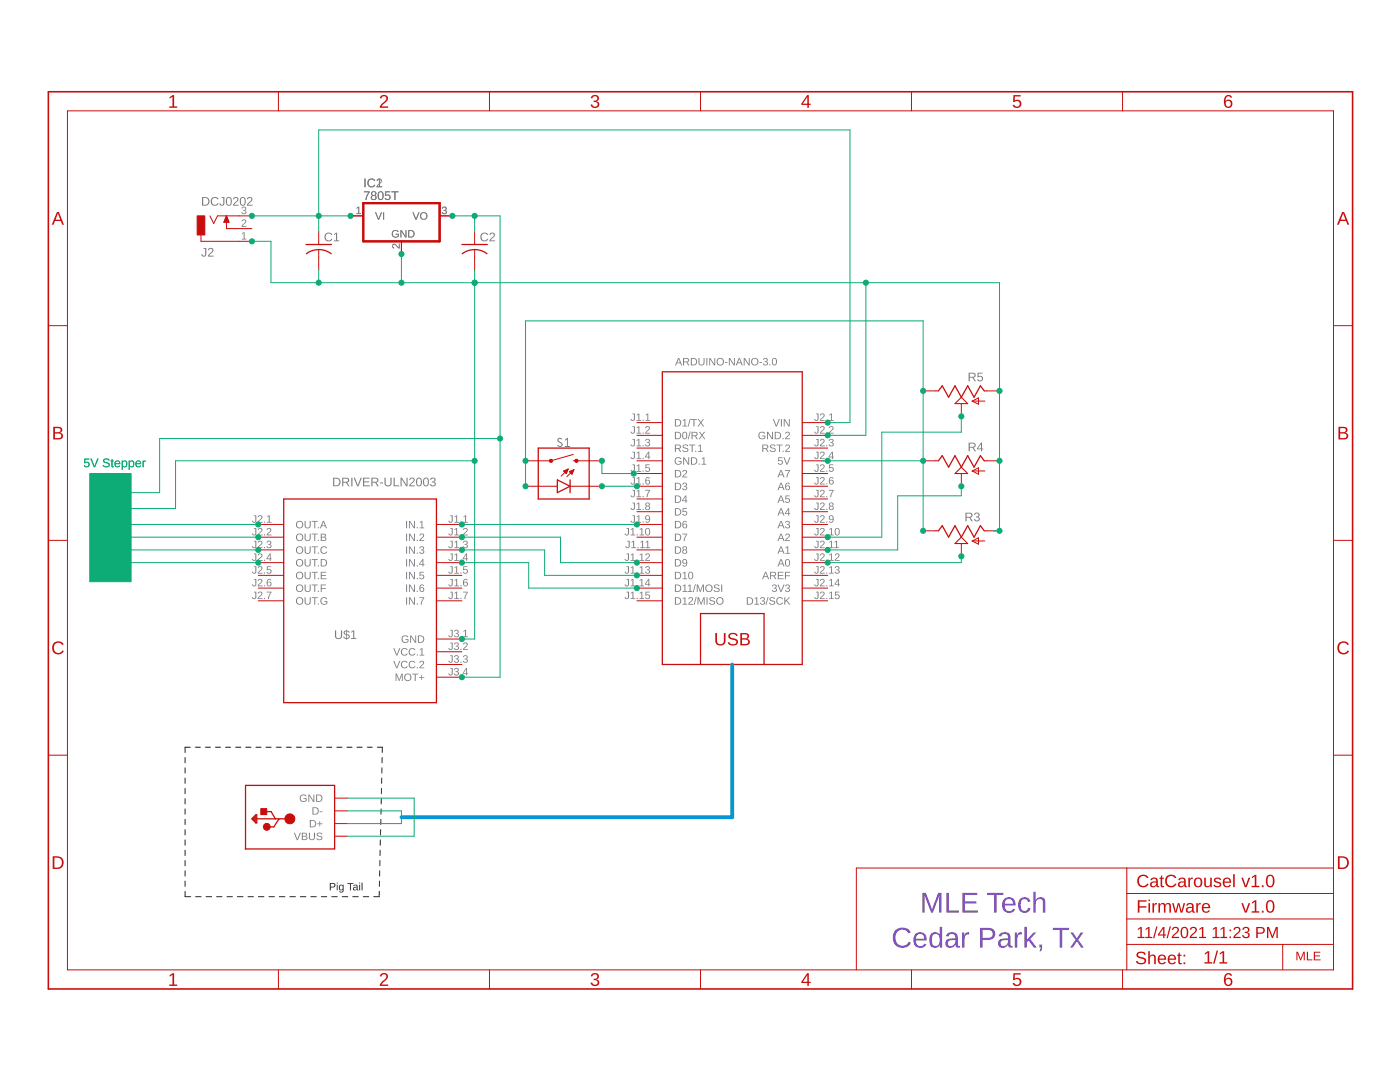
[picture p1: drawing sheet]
<svg xmlns="http://www.w3.org/2000/svg" width="279mm" height="216mm" viewBox="0 0 279 216" stroke-linecap="round" stroke-linejoin="round" font-family="sans-serif">
<g fill="none" stroke="#282828" stroke-width=".2">
<path d="M36.9 151.2v1M36.9 153.2v1.1M36.9 155.3v1M36.9 157.3v1.1M36.9 159.4v1M38 149.1h-1.1v1.1M39 149.1h1M41 149.1h1M43 149.1h1M45 149.1h1M47 149.1h1M49 149.1h1.1"/>
<path d="M51.1 149.1h1M53.1 149.1h1M55.1 149.1h1M57.1 149.1h1M59.1 149.1h1.1M61.2 149.1h1M63.2 149.1h1M65.2 149.1h1M67.2 149.1h1M69.2 149.1h1.1M71.2 149.1h1.1M73.3 149.1h1"/>
<path d="M75.3 149.1h1v1.1M76.1 159.4v1M76.1 157.3v1.1M76.2 155.3v1M76.2 153.2v1.1M76.3 151.2l-.1 1M36.9 161.4v1.1M36.9 163.5v1M36.9 165.5v1.1M36.9 167.6v1.1M36.9 169.7v1M36.9 171.7v1.1"/>
<path d="M36.9 173.8v1M36.9 175.8v1.1M36.9 177.9v1h1.1M39 178.9h1.1M41.1 178.9h1.1M43.2 178.9h1.1M45.3 178.9h1.1M47.4 178.9h1.1M49.5 178.9h1.1M51.6 178.9h1.1M53.7 178.9h1.1M55.8 178.9h1.1"/>
<path d="M57.8 178.9h1.1M59.9 178.9h1.1M62 178.9h1.1M64.1 178.9h1.1M66.2 178.9h1.1M68.3 178.9h1.1M70.4 178.9h1.1M72.5 178.9h1.1M75.7 177.9v1h-1.1M75.7 175.8v1.1M75.8 173.8v1M75.8 171.7v1.1"/>
<path d="M75.9 169.7l-.1 1M75.9 167.6v1.1M76 165.5l-.1 1.1M76 163.5v1M76.1 161.4l-.1 1.1"/>
</g>
<path d="M65.8 176.2h.6a.45 .45 0 0 1 .6 .4 .45 .45 0 0 1-.6 .5h-.4v.6h-.2zM66 176.3v.6h.6a.3 .3 0 0 0 0-.5zM67.2 176.1h.2v.2h-.2zM67.2 176.5h.2v1.2h-.2zM67.7 176.7l.4-.2 .3 .2v-.2l.2 .1a1.63 1.63 0 0 1-.2 1.5h-.5l-.2-.3 .4 .2a.35 .35 0 0 0 .3-.6 .46 .46 0 0 1-.7 .2 .46 .46 0 0 1-.1-.7zM67.9 176.8l-.1 .5a.32 .32 0 0 0 .5 .2 .32 .32 0 0 0 .1-.5l-.2-.3zM69.3 176.2h1.2v.2h-.5v1.3h-.2v-1.3h-.5zM70.6 176.6l.3-.1 .4 .1 .1 .8 .1 .3h-.2l-.1-.3a.37 .37 0 0 1-.6 .2 .37 .37 0 0 1 .1-.6h.5a.26 .26 0 0 0-.2-.3 .26 .26 0 0 0-.3 .1h-.2zM70.7 177.3a.27 .27 0 0 0 .5 0 .27 .27 0 0 0-.5 0zM71.7 176.1h.2v.2h-.2zM71.7 176.5h.2v1.2h-.2zM72.2 176.1h.1v1.6h-.1z" fill="#282828"/>
<g fill="#808080">
<path d="M71.2 41.5l.5-.3v1.4h.3v.1h-.9v-.1h.4v-1.2l-.3 .3z"/>
<path d="M78.4 48.8a.78 .78 0 0 1 1 .5l.2 .1v-.8h.2v1l-.4-.1-.4-.5a.3 .3 0 0 0-.5-.1 .3 .3 0 0 0 .2 .5v.2l-.4-.3z"/>
<path d="M88.3 41.3a.43 .43 0 0 1 .7 0 .43 .43 0 0 1-.2 .7 .39 .39 0 0 1 .4 .4 .39 .39 0 0 1-.5 .3l-.5-.2v-.2h.2a.3 .3 0 0 0 .4 .3 .3 .3 0 0 0 .1-.5h-.4v-.2a.29 .29 0 0 0 .4-.2 .29 .29 0 0 0-.2-.3 .29 .29 0 0 0-.3 .2h-.2z"/>
<path d="M48.3 46.6l.5-.3v1.3h.4v.2h-.9v-.2h.3v-1.1l-.3 .2z"/>
<path d="M48.4 43.9a.5 .5 0 0 1 .7 .2 .5 .5 0 0 1-.4 .7l-.3 .3h.8v.2h-1l.1-.4 .4-.4a.3 .3 0 0 0 .2-.5 .3 .3 0 0 0-.5 .2h-.2z"/>
<path d="M48.3 41.3a.43 .43 0 0 1 .7 0 .43 .43 0 0 1-.2 .7 .39 .39 0 0 1 .4 .4 .39 .39 0 0 1-.5 .3l-.5-.2v-.2h.2a.3 .3 0 0 0 .4 .3 .3 .3 0 0 0 .1-.5h-.4v-.2a.29 .29 0 0 0 .4-.2 .29 .29 0 0 0-.2-.3 .29 .29 0 0 0-.3 .2h-.2z"/>
<path d="M135.3 71.4h.2l.6 1.5h-.2l-.1-.4h-.7l-.2 .4h-.2zM135.4 71.6l-.2 .7h.5zM136.3 71.4h.7a.43 .43 0 0 1 .5 .4 .43 .43 0 0 1-.3 .5l.4 .6h-.2l-.4-.6h-.5v.6h-.2zM136.5 71.6v.5h.5a.28 .28 0 0 0 .3-.2 .28 .28 0 0 0-.3-.3zM137.9 71.4h.4a.74 .74 0 0 1 .8 .7 .74 .74 0 0 1-.7 .8h-.5zM138.1 71.6v1.2a.62 .62 0 0 0 .8-.6 .62 .62 0 0 0-.8-.6zM139.4 71.4h.2v1a.41 .41 0 0 0 .4 .4 .41 .41 0 0 0 .4-.5v-.9h.2v1a.61 .61 0 0 1-.6 .5 .61 .61 0 0 1-.6-.5zM141 71.4h.2v1.5h-.2zM141.5 71.4h.3l.8 1.3v-1.3h.1v1.5h-.2l-.8-1.2v1.2h-.2zM143 72.2a.76 .76 0 0 1 1.5 0 .76 .76 0 0 1-1.5 0zM143.1 72.2a.6 .6 0 0 0 1.2 0 .6 .6 0 0 0-1.2 0zM144.7 72.3h.5v.1h-.5zM145.5 71.4h.2l.8 1.3v-1.3h.2v1.5h-.3l-.8-1.2v1.2h-.1zM147.4 71.4h.3l.6 1.5h-.3l-.1-.4h-.7l-.2 .4h-.2zM147.5 71.6l-.2 .7h.5zM148.4 71.4h.3l.8 1.3-.1-1.3h.2v1.5h-.2l-.8-1.2v1.2h-.2zM149.8 72.2a.8 .8 0 0 1 1.6 0 .8 .8 0 0 1-1.6 0zM150 72.2a.6 .6 0 0 0 1.2 0 .6 .6 0 0 0-1.2 0zM151.6 72.3h.5v.1h-.5zM152.4 71.5a.43 .43 0 0 1 .7 0 .43 .43 0 0 1-.2 .7 .39 .39 0 0 1 .4 .4 .39 .39 0 0 1-.5 .3l-.5-.2v-.2h.1a.3 .3 0 0 0 .5 .3 .3 .3 0 0 0 .1-.5l-.4-.1v-.1a.29 .29 0 0 0 .4-.2 .29 .29 0 0 0-.2-.3 .29 .29 0 0 0-.3 .2h-.2zM153.6 72.7h.2v.2h-.2zM154.3 71.5a.55 .55 0 0 1 .6 .1 .55 .55 0 0 1 .2 .6 .55 .55 0 0 1-.5 .7 .55 .55 0 0 1-.6-.7zM154.4 71.6a.83 .83 0 0 0 .2 1.2 .73 .73 0 0 0 0-1.2z"/>
<path d="M72.6 38.2h1.2l-.5 1.1-.1 .6h-.3l.1-.5 .5-1h-.9zM74.2 38.3a.51 .51 0 0 1 .7-.1 .51 .51 0 0 1 0 .7l-.1 .1a.5 .5 0 0 1 .2 .7 .5 .5 0 0 1-.8 0 .5 .5 0 0 1 .1-.7l-.2-.3zM74.3 38.6a.32 .32 0 0 0 .6 0 .32 .32 0 0 0-.6 0zM74.2 39.4a.36 .36 0 0 0 .7 0 .36 .36 0 0 0-.7 0zM75.6 38.3a.64 .64 0 0 1 .8 0 .64 .64 0 0 1 .2 .7 .64 .64 0 0 1-.6 .9 .64 .64 0 0 1-.6-.9zM75.8 38.4a.97 .97 0 0 0 .2 1.3 .86 .86 0 0 0 0-1.4zM76.9 38.2h.9v.2h-.7l-.1 .5a.59 .59 0 0 1 .9 .3 .59 .59 0 0 1-.4 .8 .59 .59 0 0 1-.7-.5h.2a.38 .38 0 0 0 .6 .2 .38 .38 0 0 0 0-.6 .38 .38 0 0 0-.6 0h-.2zM78.1 38.2h1.4v.2h-.6v1.5h-.2v-1.5h-.6z"/>
<path d="M72.6 38.2h1.2l-.5 1.1-.1 .6h-.3l.1-.5 .5-1h-.9zM74.2 38.3a.51 .51 0 0 1 .7-.1 .51 .51 0 0 1 0 .7l-.1 .1a.5 .5 0 0 1 .2 .7 .5 .5 0 0 1-.8 0 .5 .5 0 0 1 .1-.7l-.2-.3zM74.3 38.6a.32 .32 0 0 0 .6 0 .32 .32 0 0 0-.6 0zM74.2 39.4a.36 .36 0 0 0 .7 0 .36 .36 0 0 0-.7 0zM75.6 38.3a.64 .64 0 0 1 .8 0 .64 .64 0 0 1 .2 .7 .64 .64 0 0 1-.6 .9 .64 .64 0 0 1-.6-.9zM75.8 38.4a.97 .97 0 0 0 .2 1.3 .86 .86 0 0 0 0-1.4zM76.9 38.2h.9v.2h-.7l-.1 .5a.59 .59 0 0 1 .9 .3 .59 .59 0 0 1-.4 .8 .59 .59 0 0 1-.7-.5h.2a.38 .38 0 0 0 .6 .2 .38 .38 0 0 0 0-.6 .38 .38 0 0 0-.6 0h-.2zM78.1 38.2h1.4v.2h-.6v1.5h-.2v-1.5h-.6z"/>
<path d="M40.3 39.3h.6a.86 .86 0 0 1 .9 .8 .86 .86 0 0 1-.8 .9h-.7zM40.6 39.5v1.4a.73 .73 0 0 0 1-.7 .73 .73 0 0 0-1-.7zM42.3 39.5a.86 .86 0 0 1 1.3 .2l-.2 .1a.63 .63 0 0 0-1-.1 .63 .63 0 0 0 .1 1 .63 .63 0 0 0 .9-.2l.2 .1a.88 .88 0 0 1-1.3 .3 .88 .88 0 0 1 0-1.4zM44.2 39.3h.6v1.2a.51 .51 0 0 1-.5 .6 .51 .51 0 0 1-.5-.5h.2a.29 .29 0 0 0 .3 .3 .29 .29 0 0 0 .3-.4v-1h-.4zM45.3 39.4a.64 .64 0 0 1 .8 .1 .64 .64 0 0 1 .2 .7 .64 .64 0 0 1-.6 .9 .64 .64 0 0 1-.6-.9zM45.5 39.5a.97 .97 0 0 0 .2 1.4 .86 .86 0 0 0 0-1.4zM46.7 39.4a.55 .55 0 0 1 .8 .1 .55 .55 0 0 1-.3 .8l-.5 .6h.9v.1h-1.1l.1-.2 .4-.5a.37 .37 0 0 0 .4-.5 .37 .37 0 0 0-.6-.2l-.1 .2-.2-.1zM48.1 39.4a.64 .64 0 0 1 .8 .1 .64 .64 0 0 1 .1 .7 .64 .64 0 0 1-.6 .9 .64 .64 0 0 1-.5-.9zM48.3 39.5a.97 .97 0 0 0 .1 1.4 .86 .86 0 0 0 .1-1.4zM49.5 39.4a.55 .55 0 0 1 .8 .1 .55 .55 0 0 1-.3 .8l-.5 .6h.9v.1h-1.1v-.2l.5-.5a.37 .37 0 0 0 .3-.5 .37 .37 0 0 0-.6-.2v.2l-.2-.1z"/>
<path d="M66.5 95.3h.5a.86 .86 0 0 1 1 .8 .86 .86 0 0 1-.9 .9h-.6zM66.7 95.5v1.3a.73 .73 0 0 0 1-.6 .73 .73 0 0 0-1-.7zM68.3 95.3h.8a.5 .5 0 0 1 .6 .4 .5 .5 0 0 1-.4 .6l.5 .7h-.3l-.5-.7h-.5v.7h-.2zM68.5 95.5v.6h.6a.32 .32 0 0 0 .4-.3 .32 .32 0 0 0-.4-.3zM70.1 95.3h.2v1.7h-.2zM70.6 95.3h.2l.6 1.5 .6-1.5h.2l-.7 1.7h-.2zM72.4 95.3h1.3v.2h-1v.6h1v.1h-1v.6h1.1v.2h-1.4zM74.1 95.3h.8a.5 .5 0 0 1 .6 .4 .5 .5 0 0 1-.4 .6l.5 .7h-.3l-.4-.7h-.6v.7h-.2zM74.3 95.5v.6h.6a.32 .32 0 0 0 .4-.3 .32 .32 0 0 0-.4-.3zM75.8 96.3h.6v.2h-.6zM76.7 95.3h.3v1.1a.48 .48 0 0 0 .5 .5 .48 .48 0 0 0 .4-.5v-1.1h.3v1.1a.71 .71 0 0 1-.7 .7 .71 .71 0 0 1-.8-.7zM78.5 95.3h.3v1.5h.8v.2h-1.1zM79.9 95.3h.3l.9 1.5v-1.5h.2v1.7h-.2l-1-1.4v1.4h-.2zM81.8 95.4a.55 .55 0 0 1 .9 .1 .55 .55 0 0 1-.3 .8l-.5 .5h.9v.2h-1.1v-.3l.5-.4a.37 .37 0 0 0 .3-.5 .37 .37 0 0 0-.6-.2v.2l-.2-.1zM83.3 95.4a.64 .64 0 0 1 .7 0 .64 .64 0 0 1 .2 .8 .64 .64 0 0 1-.6 .9 .64 .64 0 0 1-.6-.9zM83.4 95.5a.97 .97 0 0 0 .2 1.4 .86 .86 0 0 0 0-1.4zM84.7 95.4a.64 .64 0 0 1 .7 0 .64 .64 0 0 1 .2 .8 .64 .64 0 0 1-.6 .9 .64 .64 0 0 1-.6-.9zM84.8 95.5a.97 .97 0 0 0 .2 1.4 .86 .86 0 0 0 0-1.4zM86 95.4a.5 .5 0 0 1 .7 0 .5 .5 0 0 1 0 .7l-.1 .1a.51 .51 0 0 1 .3 .7 .51 .51 0 0 1-.8 .1l-.3-.4h.2a.35 .35 0 0 0 .5 .3 .35 .35 0 0 0 .1-.6h-.4v-.2a.33 .33 0 0 0 .5-.2 .33 .33 0 0 0-.2-.4 .33 .33 0 0 0-.5 .3l-.2-.1z"/>
<path d="M134.7 83.6h.5a.74 .74 0 0 1 .8 .7 .74 .74 0 0 1-.8 .8h-.5zM134.9 83.8v1.1a.62 .62 0 0 0 .9-.5 .62 .62 0 0 0-.9-.6zM136.3 83.9l.5-.3v1.3h.3v.2h-.9v-.2h.4v-1.1l-.3 .2zM137.7 83.6h.1l-.4 1.5h-.2zM137.9 83.6h1.2v.2h-.5v1.3h-.2v-1.3h-.5zM139.2 83.6h.3l.4 .6 .4-.6h.2l-.5 .7 .5 .8h-.2l-.4-.6-.5 .6h-.2l.6-.8z"/>
<path d="M126.2 82.5h.5v1.2l-.2 .3a.44 .44 0 0 1-.7-.4h.2a.24 .24 0 0 0 .3 .2 .24 .24 0 0 0 .2-.3v-.8h-.3zM127.1 82.8l.5-.3v1.3h.4v.2h-1v-.2h.4v-1.1l-.3 .2zM128.3 83.8h.2v.2h-.2zM128.9 82.8l.5-.3v1.3h.3v.2h-.9v-.2h.4v-1.1l-.3 .2z"/>
<path d="M134.7 86.2h.5a.74 .74 0 0 1 .8 .7 .74 .74 0 0 1-.8 .7h-.5zM134.9 86.3v1.2a.62 .62 0 0 0 .9-.6 .62 .62 0 0 0-.9-.6zM136.4 86.2a.55 .55 0 0 1 .6 .1 .55 .55 0 0 1 .2 .6 .55 .55 0 0 1-.5 .8 .55 .55 0 0 1-.6-.8zM136.5 86.3a.83 .83 0 0 0 .2 1.2 .73 .73 0 0 0 0-1.2zM137.7 86.1h.1l-.4 1.6h-.2zM138 86.2h.7a.43 .43 0 0 1 .5 .3 .43 .43 0 0 1-.3 .5l.4 .6h-.2l-.4-.6h-.5v.6h-.2zM138.2 86.3v.6h.5a.28 .28 0 0 0 .3-.3 .28 .28 0 0 0-.3-.3zM139.5 86.2h.2l.4 .5 .4-.5h.2l-.5 .7 .6 .7h-.3l-.4-.6-.4 .6h-.3l.6-.7z"/>
<path d="M126.2 85.1h.5v1.2l-.2 .2a.44 .44 0 0 1-.7-.3l.2-.1a.24 .24 0 0 0 .3 .3 .24 .24 0 0 0 .2-.3v-.9h-.3zM127.1 85.3l.5-.2v1.3h.4v.1h-1v-.1h.4v-1.2l-.3 .3zM128.3 86.3h.2v.2h-.2zM128.9 85.1a.5 .5 0 0 1 .8 .3 .5 .5 0 0 1-.4 .6l-.3 .4h.7v.1h-.9l.1-.3 .4-.4a.3 .3 0 0 0 .2-.5 .3 .3 0 0 0-.5 .1h-.2z"/>
<path d="M134.7 88.7h.7a.43 .43 0 0 1 .5 .3 .43 .43 0 0 1-.4 .5l.5 .7h-.3l-.4-.6h-.4v.6h-.2zM134.9 88.9v.5h.5a.28 .28 0 0 0 .3-.3 .28 .28 0 0 0-.3-.2zM136.4 88.8l.6-.1 .4 .3-.2 .1a.34 .34 0 0 0-.5-.3 .34 .34 0 0 0-.2 .4 .71 .71 0 0 1 .8 .8l-.3 .2a.64 .64 0 0 1-.8-.4h.1a.39 .39 0 0 0 .5 .3 .39 .39 0 0 0 .3-.5l-.5-.1a.38 .38 0 0 1-.4-.3 .38 .38 0 0 1 .2-.4zM137.5 88.7h1.2v.2h-.5v1.3h-.2v-1.3h-.5zM138.7 90h.3v.2h-.3zM139.4 88.9l.5-.2v1.3h.3v.2h-.9v-.2h.4v-1.1l-.3 .2z"/>
<path d="M126.2 87.6h.5v1.2l-.2 .3a.44 .44 0 0 1-.7-.4h.2a.24 .24 0 0 0 .3 .2 .24 .24 0 0 0 .2-.3v-.8h-.3zM127.1 87.8l.5-.2v1.3h.4v.2h-1v-.2h.4v-1.1l-.3 .2zM128.3 88.8h.2v.3h-.2zM128.9 87.7a.43 .43 0 0 1 .7-.1 .43 .43 0 0 1-.2 .7 .39 .39 0 0 1 .3 .5 .39 .39 0 0 1-.5 .3l-.4-.2-.1-.2h.2a.3 .3 0 0 0 .4 .2 .3 .3 0 0 0 .2-.4l-.4-.1v-.2a.29 .29 0 0 0 .4-.1 .29 .29 0 0 0-.2-.4 .29 .29 0 0 0-.4 .3h-.1z"/>
<path d="M134.8 91.4l.8-.2 .4 .4h-.2a.58 .58 0 0 0-.8 .1 .58 .58 0 0 0 0 .8 .58 .58 0 0 0 .8-.1v-.3h-.4v-.1h.6v.5a.8 .8 0 0 1-1.1 .1 .8 .8 0 0 1-.1-1.2zM136.4 91.2h.2l.8 1.3v-1.3h.1v1.5h-.2l-.8-1.2v1.2h-.1zM137.9 91.2h.5a.74 .74 0 0 1 .8 .8 .74 .74 0 0 1-.8 .7h-.5zM138.1 91.4v1.2a.62 .62 0 0 0 .9-.6 .62 .62 0 0 0-.9-.6zM139.5 92.5h.2v.2h-.2zM140.1 91.5l.5-.3v1.4h.3v.1h-.9v-.1h.4v-1.2l-.3 .3z"/>
<path d="M126.2 90.1h.5v1.3l-.2 .2a.44 .44 0 0 1-.7-.4h.2a.24 .24 0 0 0 .3 .3 .24 .24 0 0 0 .2-.3v-.9h-.3zM127.1 90.4l.5-.3v1.3h.4v.2h-1v-.2h.4v-1.1l-.3 .2zM128.3 91.4h.2v.2h-.2zM129.4 90.1h.2v1h.2v.2h-.2v.3h-.2v-.3h-.7zM129.4 90.3l-.5 .8h.5z"/>
<path d="M134.7 93.8h.5a.74 .74 0 0 1 .8 .7 .74 .74 0 0 1-.8 .8h-.5zM134.9 93.9v1.2a.62 .62 0 0 0 .9-.6 .62 .62 0 0 0-.9-.6zM136.3 93.9a.5 .5 0 0 1 .8 .2 .5 .5 0 0 1-.4 .7l-.3 .3h.7v.2h-.9l.1-.4 .4-.4a.3 .3 0 0 0 .2-.5 .3 .3 0 0 0-.5 .2h-.2z"/>
<path d="M126.2 92.7h.5v1.2l-.2 .2a.44 .44 0 0 1-.7-.3l.2-.1a.24 .24 0 0 0 .3 .3 .24 .24 0 0 0 .2-.3v-.9h-.3zM127.1 92.9l.5-.2v1.3h.4v.1h-1v-.1h.4v-1.2l-.3 .3zM128.3 93.9h.2v.2h-.2zM128.8 92.7h.9v.1h-.7v.5a.5 .5 0 0 1 .7 .2 .5 .5 0 0 1-.3 .7 .5 .5 0 0 1-.7-.4l.5 .2a.34 .34 0 0 0 .3-.5 .34 .34 0 0 0-.5 0h-.2z"/>
<path d="M134.7 96.3h.5a.74 .74 0 0 1 .8 .7 .74 .74 0 0 1-.8 .8h-.5zM134.9 96.5v1.1a.62 .62 0 0 0 .9-.5 .62 .62 0 0 0-.9-.6zM136.3 96.4a.43 .43 0 0 1 .7 0 .43 .43 0 0 1-.2 .6 .39 .39 0 0 1 .3 .5 .39 .39 0 0 1-.4 .3l-.5-.2-.1-.2h.2a.3 .3 0 0 0 .4 .3 .3 .3 0 0 0 .2-.5l-.4-.1v-.1a.29 .29 0 0 0 .4-.2 .29 .29 0 0 0-.2-.4 .29 .29 0 0 0-.3 .3h-.2z"/>
<path d="M126.2 95.2h.5v1.2l-.2 .3a.44 .44 0 0 1-.7-.4h.2a.24 .24 0 0 0 .3 .2 .24 .24 0 0 0 .2-.3v-.8h-.3zM127.1 95.4l.5-.2v1.3h.4v.2h-1v-.2h.4v-1.1l-.3 .2zM128.3 96.5h.2v.2h-.2zM129 95.3l.5-.1 .2 .3-.6-.1-.2 .5a.47 .47 0 0 1 .8 .1 .47 .47 0 0 1-.2 .7 .47 .47 0 0 1-.7-.3v-.7zM128.9 96.2a.35 .35 0 0 0 .7 0 .35 .35 0 0 0-.7 0z"/>
<path d="M134.7 98.9h.5a.74 .74 0 0 1 .8 .7 .74 .74 0 0 1-.8 .7h-.5zM134.9 99v1.2a.62 .62 0 0 0 .9-.6 .62 .62 0 0 0-.9-.6zM136.8 98.9h.2v1h.2v.1h-.2v.3h-.2v-.3h-.7zM136.8 99.1l-.5 .8h.5z"/>
<path d="M126.2 97.7h.5v1.3l-.2 .2a.44 .44 0 0 1-.7-.3l.2-.1a.24 .24 0 0 0 .3 .3 .24 .24 0 0 0 .2-.3v-.9h-.3zM127.1 98l.5-.3v1.4h.4v.1h-1v-.1h.4v-1.2l-.3 .3zM128.3 99h.2v.2h-.2zM128.8 97.7h.9l-.5 1.5h-.2l.1-.4 .4-.9h-.7z"/>
<path d="M134.7 101.4h.5a.74 .74 0 0 1 .8 .7 .74 .74 0 0 1-.8 .8h-.5zM134.9 101.6v1.1a.62 .62 0 0 0 .9-.6 .62 .62 0 0 0-.9-.5zM136.2 101.4h.9v.2h-.7v.4a.5 .5 0 0 1 .7 .3 .5 .5 0 0 1-.3 .6 .5 .5 0 0 1-.7-.4l.5 .2a.34 .34 0 0 0 .3-.4 .34 .34 0 0 0-.5-.1h-.2z"/>
<path d="M126.2 100.3h.5v1.2l-.2 .2a.44 .44 0 0 1-.7-.3h.2a.24 .24 0 0 0 .3 .2 .24 .24 0 0 0 .2-.3v-.8h-.3zM127.1 100.5l.5-.2v1.3h.4v.2h-1v-.2h.4v-1.1l-.3 .2zM128.3 101.5h.2v.3h-.2zM128.9 100.4a.43 .43 0 0 1 .7-.1 .43 .43 0 0 1-.2 .7 .42 .42 0 0 1 .2 .6 .42 .42 0 0 1-.7 0 .42 .42 0 0 1 .1-.6l-.2-.2zM129 100.6a.27 .27 0 0 0 .5 0 .27 .27 0 0 0-.5 0zM128.9 101.3a.35 .35 0 0 0 .7 0 .35 .35 0 0 0-.7 0z"/>
<path d="M134.7 103.9h.5a.74 .74 0 0 1 .8 .7 .74 .74 0 0 1-.8 .8h-.5zM134.9 104.1v1.2a.62 .62 0 0 0 .9-.6 .62 .62 0 0 0-.9-.6zM136.4 104h.5l.2 .2-.6-.1-.1 .6a.47 .47 0 0 1 .7 0 .47 .47 0 0 1-.2 .7 .47 .47 0 0 1-.7-.3v-.6zM136.3 104.9a.35 .35 0 0 0 .7 0 .35 .35 0 0 0-.7 0z"/>
<path d="M126.2 102.8h.5v1.3l-.2 .2a.44 .44 0 0 1-.7-.4h.2a.24 .24 0 0 0 .3 .3 .24 .24 0 0 0 .2-.3v-.9h-.3zM127.1 103.1l.5-.3v1.3h.4v.2h-1v-.2h.4v-1.1l-.3 .2zM128.3 104.1h.2v.2h-.2zM128.9 102.9a.54 .54 0 0 1 .6 0 .54 .54 0 0 1 .2 .6 .54 .54 0 0 1-.2 .7 .54 .54 0 0 1-.7-.2l.6 .1 .2-.5a.47 .47 0 0 1-.8 .1 .47 .47 0 0 1 .1-.8zM128.9 103.3a.33 .33 0 0 0 .6 0 .33 .33 0 0 0-.6 0z"/>
<path d="M134.7 106.5h.5a.74 .74 0 0 1 .8 .7 .74 .74 0 0 1-.8 .8h-.5zM134.9 106.6v1.2a.62 .62 0 0 0 .9-.6 .62 .62 0 0 0-.9-.6zM136.2 106.5h.9l-.5 1.5h-.2l.1-.4 .5-1h-.8z"/>
<path d="M125 105.4h.5v1.2l-.2 .2a.44 .44 0 0 1-.7-.3l.2-.1a.24 .24 0 0 0 .3 .3 .24 .24 0 0 0 .2-.3v-.9h-.3zM125.9 105.6l.5-.2v1.3h.4v.1h-1v-.1h.4v-1.2l-.3 .3zM127.1 106.6h.2v.2h-.2zM127.7 105.6l.5-.2v1.3h.3v.1h-.9v-.1h.4v-1.2l-.3 .3zM129 105.4a.55 .55 0 0 1 .6 .1 .55 .55 0 0 1 .2 .6 .55 .55 0 0 1-.6 .8 .55 .55 0 0 1-.5-.8zM129.1 105.5a.83 .83 0 0 0 .1 1.2 .73 .73 0 0 0 .1-1.2z"/>
<path d="M134.7 109h.5a.74 .74 0 0 1 .8 .7 .74 .74 0 0 1-.8 .8h-.5zM134.9 109.2v1.1a.62 .62 0 0 0 .9-.5 .62 .62 0 0 0-.9-.6zM136.3 109.1a.43 .43 0 0 1 .7 0 .43 .43 0 0 1-.1 .6 .42 .42 0 0 1 .1 .7 .42 .42 0 0 1-.7 0 .42 .42 0 0 1 .1-.7l-.2-.2zM136.4 109.4a.27 .27 0 0 0 .5 0 .27 .27 0 0 0-.5 0zM136.3 110.1a.35 .35 0 0 0 .7 0 .35 .35 0 0 0-.7 0z"/>
<path d="M125.2 107.9h.5l-.1 1.2-.2 .3a.44 .44 0 0 1-.6-.4h.2a.24 .24 0 0 0 .3 .2 .24 .24 0 0 0 .2-.3v-.8h-.3zM126 108.1l.6-.2v1.3h.3v.2h-.9v-.2h.4v-1.1l-.4 .2zM127.2 109.1h.2v.3h-.2zM127.8 108.1l.5-.2v1.3h.4v.2h-.9v-.2h.3v-1.1l-.3 .2zM128.8 108.1l.6-.2v1.3h.3v.2h-.9v-.2h.4v-1.1l-.4 .2z"/>
<path d="M134.7 111.6h.5a.74 .74 0 0 1 .8 .7 .74 .74 0 0 1-.8 .7h-.5zM134.9 111.7v1.2a.62 .62 0 0 0 .9-.6 .62 .62 0 0 0-.9-.6zM136.3 111.7a.54 .54 0 0 1 .6-.1 .54 .54 0 0 1 .2 .7 .54 .54 0 0 1-.2 .7 .54 .54 0 0 1-.7-.3l.6 .2 .2-.6a.47 .47 0 0 1-.8 .1 .47 .47 0 0 1 .1-.7zM136.3 112.1a.33 .33 0 0 0 .6 0 .33 .33 0 0 0-.6 0z"/>
<path d="M125 110.4h.5v1.3l-.2 .2a.44 .44 0 0 1-.7-.3l.2-.1a.24 .24 0 0 0 .3 .3 .24 .24 0 0 0 .2-.3v-.9h-.3zM125.9 110.7l.5-.3v1.4h.4v.1h-1v-.1h.4v-1.2l-.3 .3zM127.1 111.7h.2v.2h-.2zM127.7 110.7l.5-.3v1.4h.3v.1h-.9v-.1h.4v-1.2l-.3 .3zM128.9 110.5a.5 .5 0 0 1 .8 .2 .5 .5 0 0 1-.4 .7l-.3 .4h.7v.1h-.9l.1-.3 .4-.4a.3 .3 0 0 0 .2-.5 .3 .3 0 0 0-.5 .1h-.2z"/>
<path d="M134.7 114.1h.5a.74 .74 0 0 1 .8 .7 .74 .74 0 0 1-.8 .8h-.5zM134.9 114.3v1.1a.62 .62 0 0 0 .9-.6 .62 .62 0 0 0-.9-.5zM136.3 114.3l.5-.2v1.3h.3v.2h-.9v-.2h.4v-1.1l-.3 .2zM137.6 114.2a.55 .55 0 0 1 .6 0 .55 .55 0 0 1 .2 .6 .55 .55 0 0 1-.6 .8 .55 .55 0 0 1-.5-.8zM137.7 114.3a.83 .83 0 0 0 .1 1.1 .73 .73 0 0 0 0-1.2z"/>
<path d="M125 113h.5v1.2l-.2 .2a.44 .44 0 0 1-.7-.3h.2a.24 .24 0 0 0 .3 .2 .24 .24 0 0 0 .2-.3v-.9h-.3zM125.9 113.2l.5-.2v1.3h.4v.2h-1v-.2h.4v-1.1l-.3 .2zM127.1 114.2h.2v.3h-.2zM127.7 113.2l.5-.2v1.3h.3v.2h-.9v-.2h.4v-1.1l-.3 .2zM128.9 113.1a.43 .43 0 0 1 .7-.1 .43 .43 0 0 1-.2 .7 .39 .39 0 0 1 .3 .5 .39 .39 0 0 1-.5 .3l-.4-.2-.1-.2h.2a.3 .3 0 0 0 .4 .2 .3 .3 0 0 0 .2-.4l-.4-.1v-.2a.29 .29 0 0 0 .4-.1 .29 .29 0 0 0-.2-.4 .29 .29 0 0 0-.4 .3l-.1-.1z"/>
<path d="M134.7 116.6h.5a.74 .74 0 0 1 .8 .7 .74 .74 0 0 1-.8 .8h-.5zM134.9 116.8v1.2a.62 .62 0 0 0 .9-.6 .62 .62 0 0 0-.9-.6zM136.3 116.9l.5-.3v1.4h.3v.1h-.9v-.1h.4v-1.2l-.3 .3zM137.3 116.9l.5-.3v1.4h.4v.1h-.9v-.1h.3v-1.2l-.3 .3zM138.7 116.6h.2l-.5 1.5h-.1zM139 116.6h.3l.5 1.3 .4-1.3h.3v1.5h-.2v-1.3l-.5 1.3h-.1l-.5-1.3v1.3h-.2zM140.7 117.4a.76 .76 0 0 1 1.5 0 .76 .76 0 0 1-1.5 0zM140.9 117.4a.57 .57 0 0 0 1.1 0 .57 .57 0 0 0-1.1 0zM142.6 116.7l.7-.1 .3 .4h-.2a.34 .34 0 0 0-.4-.3 .34 .34 0 0 0-.2 .5 .71 .71 0 0 1 .8 .7l-.4 .2a.64 .64 0 0 1-.8-.3l.2-.1a.39 .39 0 0 0 .5 .3 .39 .39 0 0 0 .3-.4l-.6-.2a.38 .38 0 0 1-.3-.3 .38 .38 0 0 1 .1-.4zM143.9 116.6h.2v1.5h-.2z"/>
<path d="M125 115.5h.5v1.2l-.2 .3a.44 .44 0 0 1-.7-.4h.2a.24 .24 0 0 0 .3 .3 .24 .24 0 0 0 .2-.3v-.9h-.3zM125.9 115.8l.5-.3v1.3h.4v.2h-1v-.2h.4v-1.1l-.3 .2zM127.1 116.8h.2v.2h-.2zM127.7 115.8l.5-.3v1.3h.3v.2h-.9v-.2h.4v-1.1l-.3 .2zM129.4 115.5h.2v1h.2v.2h-.2v.3h-.2v-.3h-.7zM129.4 115.7l-.5 .8h.5z"/>
<path d="M134.7 119.2h.5a.74 .74 0 0 1 .8 .7 .74 .74 0 0 1-.8 .8h-.5zM134.9 119.3v1.2a.62 .62 0 0 0 .9-.6 .62 .62 0 0 0-.9-.6zM136.3 119.4l.5-.2v1.3h.3v.2h-.9v-.2h.4v-1.1l-.3 .2zM137.5 119.3a.5 .5 0 0 1 .8 .2 .5 .5 0 0 1-.4 .7l-.3 .3h.7v.2h-.9l.1-.4 .4-.4a.3 .3 0 0 0 .2-.5 .3 .3 0 0 0-.5 .2l-.2-.1zM138.9 119.1h.1l-.4 1.6h-.2zM139.2 119.2h.3l.4 1.2 .5-1.2h.2v1.5h-.1v-1.3l-.5 1.3h-.1l-.5-1.3v1.3h-.2zM141 119.2h.2v1.5h-.2zM141.7 119.3l.6-.1 .4 .3h-.2a.34 .34 0 0 0-.4-.2 .34 .34 0 0 0-.3 .4 .71 .71 0 0 1 .9 .7l-.4 .3a.64 .64 0 0 1-.8-.4h.2a.39 .39 0 0 0 .5 .3 .39 .39 0 0 0 .3-.5l-.6-.2a.38 .38 0 0 1-.3-.2 .38 .38 0 0 1 .1-.4zM142.9 119.9a.76 .76 0 0 1 1.5 0 .76 .76 0 0 1-1.5 0zM143 119.9a.6 .6 0 0 0 1.2 0 .6 .6 0 0 0-1.2 0z"/>
<path d="M125 118.1h.5v1.2l-.2 .2a.44 .44 0 0 1-.7-.3l.2-.1a.24 .24 0 0 0 .3 .3 .24 .24 0 0 0 .2-.3v-.9h-.3zM125.9 118.3l.5-.2v1.3h.4v.1h-1v-.1h.4v-1.2l-.3 .3zM127.1 119.3h.2v.2h-.2zM127.7 118.3l.5-.2v1.3h.3v.1h-.9v-.1h.4v-1.2l-.3 .3zM128.8 118.1h.9v.1h-.7v.5a.5 .5 0 0 1 .7 .2 .5 .5 0 0 1-.3 .7 .5 .5 0 0 1-.7-.4l.5 .2a.34 .34 0 0 0 .3-.5 .34 .34 0 0 0-.5 0h-.2z"/>
<path d="M154.2 83.6h.2l.5 1.3 .5-1.3h.2l-.6 1.5h-.2zM155.8 83.6h.2v1.5h-.2zM156.4 83.6h.2l.8 1.3v-1.3h.2v1.5h-.2l-.8-1.3v1.3h-.2z"/>
<path d="M162.9 82.5h.5l-.1 1.2-.2 .3a.44 .44 0 0 1-.6-.4h.2a.24 .24 0 0 0 .2 .2 .24 .24 0 0 0 .3-.3v-.8h-.3zM163.8 82.6a.5 .5 0 0 1 .8 .2 .5 .5 0 0 1-.5 .7l-.3 .3h.8v.2h-1l.2-.4 .4-.3a.3 .3 0 0 0 .1-.5 .3 .3 0 0 0-.5 .1h-.2zM164.9 83.8h.2v.2h-.2zM165.5 82.8l.5-.3v1.3h.4v.2h-.9v-.2h.3v-1.1l-.3 .2z"/>
<path d="M151.5 86.3l.8-.1 .4 .3-.2 .1a.58 .58 0 0 0-.8 0 .58 .58 0 0 0 0 .8 .58 .58 0 0 0 .9-.1v-.2h-.5v-.2h.6v.5a.8 .8 0 0 1-1.1 .1 .8 .8 0 0 1-.1-1.2zM153.1 86.2h.2l.8 1.2v-1.2h.2v1.4h-.3l-.8-1.2 .1 1.2h-.2zM154.6 86.2h.5a.74 .74 0 0 1 .8 .7 .74 .74 0 0 1-.7 .7h-.6zM154.8 86.3v1.2a.62 .62 0 0 0 .9-.6 .62 .62 0 0 0-.9-.6zM156.2 87.4h.2v.2h-.2zM156.8 86.3a.5 .5 0 0 1 .8 .2 .5 .5 0 0 1-.4 .7l-.3 .3h.8v.1h-1l.1-.3 .4-.4a.3 .3 0 0 0 .2-.5 .3 .3 0 0 0-.5 .2l-.2-.1z"/>
<path d="M162.9 85.1h.5l-.1 1.2-.2 .2a.44 .44 0 0 1-.6-.3l.2-.1a.24 .24 0 0 0 .2 .3 .24 .24 0 0 0 .3-.3v-.9h-.3zM163.8 85.1a.5 .5 0 0 1 .8 .3 .5 .5 0 0 1-.5 .6l-.3 .4h.8v.1h-1l.2-.3 .4-.4a.3 .3 0 0 0 .1-.5 .3 .3 0 0 0-.5 .1h-.2zM164.9 86.3h.2v.2h-.2zM165.6 85.1a.5 .5 0 0 1 .7 .3 .5 .5 0 0 1-.4 .6l-.3 .4h.8v.1h-1l.1-.3 .4-.4a.3 .3 0 0 0 .2-.5 .3 .3 0 0 0-.5 .1h-.2z"/>
<path d="M152.1 88.7h.7a.43 .43 0 0 1 .5 .3 .43 .43 0 0 1-.3 .5l.4 .7h-.2l-.4-.6h-.5v.6h-.2zM152.3 88.9v.5h.5a.28 .28 0 0 0 .3-.3 .28 .28 0 0 0-.3-.2zM153.8 88.8l.6-.1 .4 .3-.2 .1a.34 .34 0 0 0-.4-.3 .34 .34 0 0 0-.3 .4 .71 .71 0 0 1 .9 .8l-.4 .2a.64 .64 0 0 1-.8-.4h.2a.39 .39 0 0 0 .5 .3 .39 .39 0 0 0 .3-.5l-.6-.1a.38 .38 0 0 1-.3-.3 .38 .38 0 0 1 .1-.4zM155 88.7h1.2v.2h-.5v1.3h-.2v-1.3h-.5zM156.2 90h.2v.2h-.2zM156.9 88.8a.5 .5 0 0 1 .7 .2 .5 .5 0 0 1-.4 .7l-.3 .3h.8v.2h-1l.1-.4 .4-.3a.3 .3 0 0 0 .2-.5 .3 .3 0 0 0-.5 .1h-.2z"/>
<path d="M162.9 87.6h.5l-.1 1.2-.2 .3a.44 .44 0 0 1-.6-.4h.2a.24 .24 0 0 0 .2 .2 .24 .24 0 0 0 .3-.3v-.8h-.3zM163.8 87.7a.5 .5 0 0 1 .8 .2 .5 .5 0 0 1-.5 .7l-.3 .3h.8v.2h-1l.2-.4 .4-.4a.3 .3 0 0 0 .1-.5 .3 .3 0 0 0-.5 .2h-.2zM164.9 88.8h.2v.3h-.2zM165.6 87.7a.43 .43 0 0 1 .7-.1 .43 .43 0 0 1-.3 .7 .39 .39 0 0 1 .4 .5 .39 .39 0 0 1-.5 .3l-.5-.2v-.2h.2a.3 .3 0 0 0 .4 .2 .3 .3 0 0 0 .1-.4l-.4-.1v-.2a.29 .29 0 0 0 .4-.1 .29 .29 0 0 0-.2-.4 .29 .29 0 0 0-.3 .3h-.2z"/>
<path d="M155.3 91.2h.9v.2h-.7v.5a.5 .5 0 0 1 .7 .2 .5 .5 0 0 1-.3 .7 .5 .5 0 0 1-.7-.4l.5 .2a.34 .34 0 0 0 .3-.5 .34 .34 0 0 0-.5-.1h-.2zM156.3 91.2h.3l.5 1.3 .4-1.3h.3l-.6 1.5h-.3z"/>
<path d="M162.9 90.1h.5l-.1 1.3-.2 .2a.44 .44 0 0 1-.6-.4h.2a.24 .24 0 0 0 .2 .3 .24 .24 0 0 0 .3-.3v-.9h-.3zM163.8 90.2a.5 .5 0 0 1 .8 .2 .5 .5 0 0 1-.5 .7l-.3 .3h.8v.2h-1l.2-.3 .4-.4a.3 .3 0 0 0 .1-.5 .3 .3 0 0 0-.5 .1h-.2zM164.9 91.4h.2v.2h-.2zM166 90.1h.2v1h.2v.2h-.2v.3h-.2v-.3h-.7zM166 90.3l-.5 .8h.5z"/>
<path d="M155.8 93.8h.2l.6 1.5h-.2l-.2-.5h-.7l-.1 .5h-.2zM155.9 93.9l-.3 .8h.5zM156.7 93.8h1l-.5 1.5h-.2v-.4l.5-1h-.8z"/>
<path d="M162.9 92.7h.5l-.1 1.2-.2 .2a.44 .44 0 0 1-.6-.3l.2-.1a.24 .24 0 0 0 .2 .3 .24 .24 0 0 0 .3-.3v-.9h-.3zM163.8 92.8a.5 .5 0 0 1 .8 .2 .5 .5 0 0 1-.5 .7l-.3 .3h.8v.1h-1l.2-.3 .4-.4a.3 .3 0 0 0 .1-.5 .3 .3 0 0 0-.5 .2l-.2-.1zM164.9 93.9h.2v.2h-.2zM165.5 92.7h.8v.1h-.7v.5a.5 .5 0 0 1 .7 .2 .5 .5 0 0 1-.3 .7 .5 .5 0 0 1-.6-.4l.5 .2a.34 .34 0 0 0 .3-.5 .34 .34 0 0 0-.6 0h-.2z"/>
<path d="M155.8 96.3h.2l.6 1.5h-.2l-.2-.4h-.7l-.1 .4h-.2zM155.9 96.5l-.3 .7h.5zM156.9 96.4l.5-.1 .2 .3-.5-.1-.2 .5a.47 .47 0 0 1 .7 .1 .47 .47 0 0 1-.2 .7 .47 .47 0 0 1-.7-.3v-.6zM156.9 97.3a.31 .31 0 0 0 .6 0 .31 .31 0 0 0-.6 0z"/>
<path d="M162.9 95.2h.5l-.1 1.2-.2 .3a.44 .44 0 0 1-.6-.4h.2a.24 .24 0 0 0 .2 .2 .24 .24 0 0 0 .3-.3v-.8h-.3zM163.8 95.3a.5 .5 0 0 1 .8 .2 .5 .5 0 0 1-.5 .7l-.3 .3h.8v.2h-1l.2-.4 .4-.3a.3 .3 0 0 0 .1-.5 .3 .3 0 0 0-.5 .1h-.2zM164.9 96.5h.2v.2h-.2zM165.6 95.3l.5-.1 .3 .3-.6-.1-.2 .5a.47 .47 0 0 1 .7 .1 .47 .47 0 0 1-.2 .7 .47 .47 0 0 1-.6-.3l-.1-.7zM165.6 96.2a.31 .31 0 0 0 .6 0 .31 .31 0 0 0-.6 0z"/>
<path d="M155.8 98.9h.2l.6 1.4h-.2l-.2-.4h-.7l-.1 .4h-.2zM155.9 99l-.3 .8h.5zM156.8 98.9h.8v.1h-.7v.5a.5 .5 0 0 1 .7 .2 .5 .5 0 0 1-.3 .7 .5 .5 0 0 1-.6-.4l.5 .2a.34 .34 0 0 0 .3-.5 .34 .34 0 0 0-.6 0h-.2z"/>
<path d="M162.9 97.7h.5l-.1 1.3-.2 .2a.44 .44 0 0 1-.6-.3l.2-.1a.24 .24 0 0 0 .2 .3 .24 .24 0 0 0 .3-.3v-.9h-.3zM163.8 97.8a.5 .5 0 0 1 .8 .3 .5 .5 0 0 1-.5 .6l-.3 .4h.8v.1h-1l.2-.3 .4-.4a.3 .3 0 0 0 .1-.5 .3 .3 0 0 0-.5 .1h-.2zM164.9 99h.2v.2h-.2zM165.4 97.7h1l-.5 1.5h-.2v-.4l.5-.9h-.8z"/>
<path d="M155.8 101.4h.2l.6 1.5h-.2l-.2-.5h-.7l-.1 .5h-.2zM155.9 101.6l-.3 .7h.5zM157.3 101.4h.2v1h.2v.1h-.2v.4h-.2v-.4h-.7zM157.3 101.6l-.5 .8h.5z"/>
<path d="M162.9 100.3h.5l-.1 1.2-.2 .2a.44 .44 0 0 1-.6-.3h.2a.24 .24 0 0 0 .2 .2 .24 .24 0 0 0 .3-.3v-.8h-.3zM163.8 100.4a.5 .5 0 0 1 .8 .2 .5 .5 0 0 1-.5 .7l-.3 .3h.8v.2h-1l.2-.4 .4-.4a.3 .3 0 0 0 .1-.5 .3 .3 0 0 0-.5 .2h-.2zM164.9 101.5h.2v.3h-.2zM165.6 100.4a.43 .43 0 0 1 .6-.1 .43 .43 0 0 1-.1 .7 .42 .42 0 0 1 .1 .6 .42 .42 0 0 1-.6 0 .42 .42 0 0 1 .1-.6l-.3-.2zM165.6 100.6a.3 .3 0 0 0 .6 0 .3 .3 0 0 0-.6 0zM165.6 101.3a.31 .31 0 0 0 .6 0 .31 .31 0 0 0-.6 0z"/>
<path d="M155.8 103.9h.2l.6 1.5h-.2l-.2-.4h-.7l-.1 .4h-.2zM155.9 104.1l-.3 .7h.5zM156.8 104a.43 .43 0 0 1 .7 0 .43 .43 0 0 1-.2 .7 .39 .39 0 0 1 .4 .4 .39 .39 0 0 1-.5 .3l-.5-.2v-.2h.2a.3 .3 0 0 0 .4 .3 .3 .3 0 0 0 .1-.5l-.4-.1v-.1a.29 .29 0 0 0 .4-.2 .29 .29 0 0 0-.2-.3 .29 .29 0 0 0-.3 .2h-.2z"/>
<path d="M162.9 102.8h.5l-.1 1.3-.2 .2a.44 .44 0 0 1-.6-.4h.2a.24 .24 0 0 0 .2 .3 .24 .24 0 0 0 .3-.3v-.9h-.3zM163.8 102.9a.5 .5 0 0 1 .8 .2 .5 .5 0 0 1-.5 .7l-.3 .3h.8v.2h-1l.2-.4 .4-.3a.3 .3 0 0 0 .1-.5 .3 .3 0 0 0-.5 .1h-.2zM164.9 104.1h.2v.2h-.2zM165.5 102.9a.54 .54 0 0 1 .7 0 .54 .54 0 0 1 .2 .6 .54 .54 0 0 1-.3 .7 .54 .54 0 0 1-.7-.2l.6 .1 .2-.5a.47 .47 0 0 1-.7 .1 .47 .47 0 0 1 0-.8zM165.5 103.3a.35 .35 0 0 0 .7 0 .35 .35 0 0 0-.7 0z"/>
<path d="M155.8 106.5h.2l.6 1.5h-.2l-.2-.5h-.7l-.1 .5h-.2zM155.9 106.6l-.3 .8h.5zM156.8 106.6a.5 .5 0 0 1 .8 .2 .5 .5 0 0 1-.4 .7l-.3 .3h.8v.2h-1l.1-.4 .4-.4a.3 .3 0 0 0 .2-.5 .3 .3 0 0 0-.5 .2l-.2-.1z"/>
<path d="M162.9 105.4h.5l-.1 1.2-.2 .2a.44 .44 0 0 1-.6-.3l.2-.1a.24 .24 0 0 0 .2 .3 .24 .24 0 0 0 .3-.3v-.9h-.3zM163.8 105.4a.5 .5 0 0 1 .8 .3 .5 .5 0 0 1-.5 .6l-.3 .4h.8v.1h-1l.2-.3 .4-.4a.3 .3 0 0 0 .1-.5 .3 .3 0 0 0-.5 .1h-.2zM164.9 106.6h.2v.2h-.2zM165.5 105.6l.5-.2v1.3h.4v.1h-.9v-.1h.3v-1.2l-.3 .3zM166.8 105.4a.55 .55 0 0 1 .6 .1 .55 .55 0 0 1 .2 .6 .55 .55 0 0 1-.5 .8 .55 .55 0 0 1-.5-.8zM166.9 105.5a.83 .83 0 0 0 .2 1.2 .73 .73 0 0 0 0-1.2z"/>
<path d="M155.8 109h.2l.6 1.5h-.2l-.2-.4h-.7l-.1 .4h-.2zM155.9 109.2l-.3 .7h.5zM156.8 109.3l.5-.3v1.3h.4v.2h-1v-.2h.4v-1.1l-.3 .2z"/>
<path d="M162.9 107.9h.5l-.1 1.2-.2 .3a.44 .44 0 0 1-.6-.4h.2a.24 .24 0 0 0 .2 .2 .24 .24 0 0 0 .3-.3v-.8h-.3zM163.8 108a.5 .5 0 0 1 .8 .2 .5 .5 0 0 1-.5 .7l-.3 .3h.8v.2h-1l.2-.4 .4-.3a.3 .3 0 0 0 .1-.5 .3 .3 0 0 0-.5 .1h-.2zM164.9 109.1h.2v.3h-.2zM165.5 108.1l.5-.2v1.3h.4v.2h-.9v-.2h.3v-1.1l-.3 .2zM166.5 108.1l.6-.2v1.3h.3v.2h-.9v-.2h.4v-1.1l-.4 .2z"/>
<path d="M155.8 111.6h.2l.6 1.4h-.2l-.2-.4h-.7l-.1 .4h-.2zM155.9 111.7l-.3 .7h.5zM156.9 111.6a.55 .55 0 0 1 .6 .1 .55 .55 0 0 1 .2 .6 .55 .55 0 0 1-.5 .8 .55 .55 0 0 1-.5-.8zM157 111.7a.83 .83 0 0 0 .2 1.2 .73 .73 0 0 0 0-1.2z"/>
<path d="M162.9 110.4h.5l-.1 1.3-.2 .2a.44 .44 0 0 1-.6-.3l.2-.1a.24 .24 0 0 0 .2 .3 .24 .24 0 0 0 .3-.3v-.9h-.3zM163.8 110.5a.5 .5 0 0 1 .8 .2 .5 .5 0 0 1-.5 .7l-.3 .4h.8v.1h-1l.2-.3 .4-.4a.3 .3 0 0 0 .1-.5 .3 .3 0 0 0-.5 .1h-.2zM164.9 111.7h.2v.2h-.2zM165.5 110.7l.5-.3v1.4h.4v.1h-.9v-.1h.3v-1.2l-.3 .3zM166.8 110.5a.5 .5 0 0 1 .7 .2 .5 .5 0 0 1-.4 .7l-.3 .4h.8v.1h-1l.1-.3 .4-.4a.3 .3 0 0 0 .2-.5 .3 .3 0 0 0-.5 .1h-.2z"/>
<path d="M152.7 114.1h.2l.6 1.5h-.2l-.2-.5h-.6l-.2 .5h-.2zM152.8 114.3l-.3 .7h.6zM153.7 114.1h.7a.43 .43 0 0 1 .5 .3 .43 .43 0 0 1-.4 .5l.5 .7h-.3l-.4-.6h-.4v.6h-.2zM153.9 114.3v.5h.5a.28 .28 0 0 0 .3-.3 .28 .28 0 0 0-.3-.2zM155.2 114.1h1.1v.2h-.9v.4h.9v.2h-.9v.5h1v.2h-1.2zM156.7 114.1h1v.2h-.8v.5h.8v.2h-.8v.6h-.2z"/>
<path d="M162.9 113h.5l-.1 1.2-.2 .2a.44 .44 0 0 1-.6-.3h.2a.24 .24 0 0 0 .2 .2 .24 .24 0 0 0 .3-.3v-.9h-.3zM163.8 113.1a.5 .5 0 0 1 .8 .2 .5 .5 0 0 1-.5 .7l-.3 .3h.8v.2h-1l.2-.4 .4-.4a.3 .3 0 0 0 .1-.5 .3 .3 0 0 0-.5 .2l-.2-.1zM164.9 114.2h.2v.3h-.2zM165.5 113.2l.5-.2v1.3h.4v.2h-.9v-.2h.3v-1.1l-.3 .2zM166.7 113.1a.43 .43 0 0 1 .7-.1 .43 .43 0 0 1-.2 .7 .39 .39 0 0 1 .4 .5 .39 .39 0 0 1-.5 .3l-.5-.2v-.2h.2a.3 .3 0 0 0 .4 .2 .3 .3 0 0 0 .1-.4l-.4-.1v-.2a.29 .29 0 0 0 .4-.1 .29 .29 0 0 0-.2-.4 .29 .29 0 0 0-.3 .3l-.2-.1z"/>
<path d="M154.2 116.7a.43 .43 0 0 1 .7 0 .43 .43 0 0 1-.2 .7 .39 .39 0 0 1 .4 .4 .39 .39 0 0 1-.5 .3l-.5-.2-.1-.2h.2a.3 .3 0 0 0 .4 .3 .3 .3 0 0 0 .2-.5l-.4-.1v-.1a.29 .29 0 0 0 .4-.2 .29 .29 0 0 0-.2-.3 .29 .29 0 0 0-.3 .2h-.2zM155.2 116.6h.2l.5 1.3 .5-1.3h.2l-.6 1.5h-.2zM156.8 116.7a.43 .43 0 0 1 .7 0 .43 .43 0 0 1-.2 .7 .39 .39 0 0 1 .4 .4 .39 .39 0 0 1-.5 .3l-.5-.2v-.2h.2a.3 .3 0 0 0 .4 .3 .3 .3 0 0 0 .1-.5l-.4-.1v-.1a.29 .29 0 0 0 .4-.2 .29 .29 0 0 0-.2-.3 .29 .29 0 0 0-.3 .2h-.2z"/>
<path d="M162.9 115.5h.5l-.1 1.2-.2 .3a.44 .44 0 0 1-.6-.4h.2a.24 .24 0 0 0 .2 .3 .24 .24 0 0 0 .3-.3v-.9h-.3zM163.8 115.6a.5 .5 0 0 1 .8 .2 .5 .5 0 0 1-.5 .7l-.3 .3h.8v.2h-1l.2-.4 .4-.3a.3 .3 0 0 0 .1-.5 .3 .3 0 0 0-.5 .1h-.2zM164.9 116.8h.2v.2h-.2zM165.5 115.8l.5-.3v1.3h.4v.2h-.9v-.2h.3v-1.1l-.3 .2zM167.2 115.5h.2v1h.2v.2h-.2v.3h-.2v-.3h-.7zM167.2 115.7l-.5 .8h.5z"/>
<path d="M149 119.2h.5a.74 .74 0 0 1 .8 .7 .74 .74 0 0 1-.7 .8h-.6zM149.2 119.3v1.2a.62 .62 0 0 0 .9-.6 .62 .62 0 0 0-.9-.6zM150.6 119.4l.5-.2v1.3h.4v.2h-.9v-.2h.3v-1.1l-.3 .2zM151.9 119.3a.43 .43 0 0 1 .6-.1 .43 .43 0 0 1-.2 .7 .39 .39 0 0 1 .4 .5 .39 .39 0 0 1-.5 .3l-.5-.3v-.1h.2a.3 .3 0 0 0 .4 .2 .3 .3 0 0 0 .1-.4l-.4-.1v-.2a.29 .29 0 0 0 .4-.1 .29 .29 0 0 0-.2-.4 .29 .29 0 0 0-.3 .3l-.2-.1zM153.2 119.1h.2l-.4 1.6h-.2zM153.7 119.3l.6-.1 .4 .3h-.2a.34 .34 0 0 0-.4-.2 .34 .34 0 0 0-.3 .4 .71 .71 0 0 1 .9 .7l-.4 .3a.64 .64 0 0 1-.8-.4h.2a.39 .39 0 0 0 .4 .3 .39 .39 0 0 0 .3-.5l-.5-.2a.38 .38 0 0 1-.3-.2 .38 .38 0 0 1 .1-.4zM155.1 119.4l.7-.2 .5 .3-.2 .1a.54 .54 0 0 0-.8-.1 .54 .54 0 0 0 0 .8 .54 .54 0 0 0 .8-.1l.2 .1a.75 .75 0 0 1-1.2 .2 .75 .75 0 0 1 0-1.1zM156.5 119.2h.2v.7l.7-.7h.3l-.7 .6 .8 .9h-.3l-.6-.8-.2 .2v.6h-.2z"/>
<path d="M162.9 118.1h.5l-.1 1.2-.2 .2a.44 .44 0 0 1-.6-.3l.2-.1a.24 .24 0 0 0 .2 .3 .24 .24 0 0 0 .3-.3v-.9h-.3zM163.8 118.1a.5 .5 0 0 1 .8 .3 .5 .5 0 0 1-.5 .6l-.3 .4h.8v.1h-1l.2-.3 .4-.4a.3 .3 0 0 0 .1-.5 .3 .3 0 0 0-.5 .1h-.2zM164.9 119.3h.2v.2h-.2zM165.5 118.3l.5-.2v1.3h.4v.1h-.9v-.1h.3v-1.2l-.3 .3zM166.7 118.1h.8v.1h-.7v.5a.5 .5 0 0 1 .7 .2 .5 .5 0 0 1-.3 .7 .5 .5 0 0 1-.6-.4l.5 .2a.34 .34 0 0 0 .3-.5 .34 .34 0 0 0-.6 0h-.2z"/>
<path d="M61.8 163.6h.5a.74 .74 0 0 1 .8 .7 .74 .74 0 0 1-.7 .8h-.6zM62 163.8v1.1a.62 .62 0 0 0 .9-.5 .62 .62 0 0 0-.9-.6zM63.7 163.9h.2v.4h.4v.2h-.4v.4h-.2v-.4h-.4v-.2h.4z"/>
<path d="M62.4 161.1h.4a.74 .74 0 0 1 .8 .7 .74 .74 0 0 1-.7 .8h-.5zM62.6 161.2v1.2a.62 .62 0 0 0 .8-.6 .62 .62 0 0 0-.8-.6zM63.8 161.9h.5v.2h-.5z"/>
<path d="M58.6 166.2h.2l.5 1.3 .5-1.3h.2l-.6 1.4h-.2zM60.2 166.2l1 .1 .1 .3-.3 .3 .3 .1 .1 .2a.45 .45 0 0 1-.6 .4h-.6zM60.4 166.3v.5l.7-.2-.1-.2zM60.4 166.9v.6l.7-.2-.1-.3zM61.6 166.2h.2v.9a.41 .41 0 0 0 .5 .4 .41 .41 0 0 0 .4-.4v-.9h.2v.9a.61 .61 0 0 1-.6 .5 .61 .61 0 0 1-.7-.5zM63.3 166.2h.7l.3 .3h-.2a.34 .34 0 0 0-.4-.3 .34 .34 0 0 0-.2 .5 .71 .71 0 0 1 .8 .7l-.4 .2a.64 .64 0 0 1-.8-.3l.2-.1a.39 .39 0 0 0 .5 .3 .39 .39 0 0 0 .3-.4l-.6-.2a.38 .38 0 0 1-.3-.3 .38 .38 0 0 1 .1-.4z"/>
<path d="M60 158.7l.8-.2 .4 .4h-.2a.58 .58 0 0 0-.8 0 .58 .58 0 0 0 0 .9 .58 .58 0 0 0 .8-.1v-.3h-.4v-.1h.6v.5a.8 .8 0 0 1-1.1 .1 .8 .8 0 0 1-.1-1.2zM61.5 158.5h.3l.8 1.3v-1.3h.1v1.5h-.2l-.8-1.2v1.2h-.2zM63.1 158.5h.5a.74 .74 0 0 1 .8 .7 .74 .74 0 0 1-.8 .8h-.5zM63.3 158.7v1.2a.62 .62 0 0 0 .9-.6 .62 .62 0 0 0-.9-.6z"/>
<path d="M78.4 46.1l.7-.2 .5 .3-.2 .1a.58 .58 0 0 0-.9 0 .58 .58 0 0 0 .1 .8 .58 .58 0 0 0 .8 0v-.3h-.4v-.1h.6v.5a.8 .8 0 0 1-1.2 0 .8 .8 0 0 1 0-1.1zM79.9 45.9h.3l.8 1.3-.1-1.3h.2v1.5h-.2l-.8-1.3v1.3h-.2zM81.5 45.9h.5a.74 .74 0 0 1 .7 .7 .74 .74 0 0 1-.7 .8h-.5zM81.7 46.1v1.1a.62 .62 0 0 0 .8-.5 .62 .62 0 0 0-.8-.6z"/>
<path d="M74.8 42.4h.3l.4 1.3 .5-1.3h.3l-.6 1.4h-.3zM76.5 42.4h.2v1.4h-.2z"/>
<path d="M82.3 42.4h.2l.5 1.3 .5-1.3h.2l-.6 1.4h-.2zM83.8 43.1a.76 .76 0 0 1 1.5 0 .76 .76 0 0 1-1.5 0zM83.9 43.1a.6 .6 0 0 0 1.2 0 .6 .6 0 0 0-1.2 0z"/>
<path d="M72.7 35.6h.3v1.8h-.3zM73.5 35.8a.86 .86 0 0 1 1.4 .2l-.2 .1a.63 .63 0 0 0-1 0 .63 .63 0 0 0 .1 .9 .63 .63 0 0 0 .9-.2l.2 .1a.88 .88 0 0 1-1.3 .3 .88 .88 0 0 1-.1-1.4zM75.2 35.9l.6-.3v1.6h.5v.2h-1.1v-.2h.4v-1.3l-.4 .2z"/>
<path d="M78.4 46.1l.7-.2 .5 .3-.2 .1a.58 .58 0 0 0-.9 0 .58 .58 0 0 0 .1 .8 .58 .58 0 0 0 .8 0v-.3h-.4v-.1h.6v.5a.8 .8 0 0 1-1.2 0 .8 .8 0 0 1 0-1.1zM79.9 45.9h.3l.8 1.3-.1-1.3h.2v1.5h-.2l-.8-1.3v1.3h-.2zM81.5 45.9h.5a.74 .74 0 0 1 .7 .7 .74 .74 0 0 1-.7 .8h-.5zM81.7 46.1v1.1a.62 .62 0 0 0 .8-.5 .62 .62 0 0 0-.8-.6z"/>
<path d="M74.8 42.4h.3l.4 1.3 .5-1.3h.3l-.6 1.4h-.3zM76.5 42.4h.2v1.4h-.2z"/>
<path d="M82.3 42.4h.2l.5 1.3 .5-1.3h.2l-.6 1.4h-.2zM83.8 43.1a.76 .76 0 0 1 1.5 0 .76 .76 0 0 1-1.5 0zM83.9 43.1a.6 .6 0 0 0 1.2 0 .6 .6 0 0 0-1.2 0z"/>
<path d="M72.7 35.6h.3v1.8h-.3zM73.5 35.8a.86 .86 0 0 1 1.4 .2l-.2 .1a.63 .63 0 0 0-1 0 .63 .63 0 0 0 .1 .9 .63 .63 0 0 0 .9-.2l.2 .1a.88 .88 0 0 1-1.3 .3 .88 .88 0 0 1-.1-1.4zM75.3 35.7a.55 .55 0 0 1 .9 .2 .55 .55 0 0 1-.3 .8l-.5 .5h.9v.2h-1.2l.1-.3 .5-.5a.37 .37 0 0 0 .3-.5 .37 .37 0 0 0-.6-.1v.1h-.3z"/>
<path d="M40.6 49.5h.6v1.2a.51 .51 0 0 1-.5 .5 .51 .51 0 0 1-.5-.4l.2-.1a.29 .29 0 0 0 .3 .3 .29 .29 0 0 0 .3-.3v-1h-.4zM41.7 49.6a.55 .55 0 0 1 .8 .1 .55 .55 0 0 1-.3 .8l-.5 .5h.9v.2h-1.1l.1-.3 .4-.5a.37 .37 0 0 0 .4-.5 .37 .37 0 0 0-.6-.1l-.1 .1h-.2z"/>
<path d="M65 46.6a.86 .86 0 0 1 1.3 .2l-.2 .1a.63 .63 0 0 0-.9 0 .63 .63 0 0 0 0 .9 .63 .63 0 0 0 .9-.2l.2 .1a.88 .88 0 0 1-1.3 .3 .88 .88 0 0 1 0-1.4zM66.7 46.7l.6-.3v1.6h.4v.2h-1.1v-.2h.5v-1.4l-.4 .3z"/>
<path d="M96.1 46.6a.86 .86 0 0 1 1.3 .2l-.2 .1a.63 .63 0 0 0-.9 0 .63 .63 0 0 0 0 .9 .63 .63 0 0 0 1-.2l.1 .1a.88 .88 0 0 1-1.3 .3 .88 .88 0 0 1 0-1.4zM97.8 46.5a.55 .55 0 0 1 .9 .2 .55 .55 0 0 1-.3 .8l-.5 .5h.9v.2h-1.1v-.3l.5-.5a.37 .37 0 0 0 .3-.5 .37 .37 0 0 0-.6-.1v.1h-.2z"/>
<path d="M192.7 102.3h.8a.5 .5 0 0 1 .6 .4 .5 .5 0 0 1-.4 .6l.5 .7h-.3l-.5-.7h-.5v.7h-.2zM192.9 102.5v.6h.6a.32 .32 0 0 0 .4-.3 .32 .32 0 0 0-.4-.3zM194.6 102.4a.5 .5 0 0 1 .7-.1 .5 .5 0 0 1 0 .8h-.2a.51 .51 0 0 1 .4 .8 .51 .51 0 0 1-.8 .1l-.3-.4h.2a.35 .35 0 0 0 .5 .3 .35 .35 0 0 0 .1-.6l-.4-.1v-.2a.33 .33 0 0 0 .5-.1 .33 .33 0 0 0-.3-.5 .33 .33 0 0 0-.4 .3h-.2z"/>
<path d="M193.3 88.3h.8a.5 .5 0 0 1 .6 .4 .5 .5 0 0 1-.4 .6l.5 .8h-.3l-.4-.8h-.6v.8h-.2zM193.5 88.5v.7h.6a.32 .32 0 0 0 .4-.4 .32 .32 0 0 0-.4-.3zM195.8 88.3h.2v1.2h.2v.2h-.2v.4h-.2v-.4h-.8zM195.8 88.6l-.6 .9h.6z"/>
<path d="M193.3 74.4h.8a.5 .5 0 0 1 .6 .4 .5 .5 0 0 1-.4 .5l.5 .8h-.3l-.4-.7h-.6v.7h-.2zM193.5 74.6v.6h.6a.32 .32 0 0 0 .4-.3 .32 .32 0 0 0-.4-.3zM195.1 74.4h1v.2h-.8v.5a.59 .59 0 0 1 .8 .3 .59 .59 0 0 1-.3 .8 .59 .59 0 0 1-.8-.5h.2a.38 .38 0 0 0 .6 .1 .38 .38 0 0 0 .1-.5 .38 .38 0 0 0-.6 0h-.2z"/>
<path d="M81 103.9h.2v1.5h-.2zM81.6 103.9h.2l.8 1.3v-1.3h.2v1.5h-.2l-.8-1.2v1.2h-.2zM83.2 105.2h.2v.2h-.2zM83.8 104.2l.5-.3v1.4h.4v.1h-1v-.1h.4v-1.2l-.3 .3z"/>
<path d="M89.9 102.8h.4v1.3l-.2 .2a.44 .44 0 0 1-.6-.4h.2a.24 .24 0 0 0 .2 .3 .24 .24 0 0 0 .2-.3v-.9h-.2zM90.7 103.1l.5-.3v1.3h.4v.2h-.9v-.2h.3v-1.1l-.3 .2zM91.9 104.1h.2v.2h-.2zM92.5 103.1l.5-.3v1.3h.4v.2h-.9v-.2h.3v-1.1l-.3 .2z"/>
<path d="M80.3 127l.8-.2 .4 .3-.2 .1a.58 .58 0 0 0-.8 0 .58 .58 0 0 0 0 .8 .58 .58 0 0 0 .8 0v-.3h-.4v-.2h.6v.5a.8 .8 0 0 1-1.1 .1 .8 .8 0 0 1-.1-1.1zM81.9 126.8h.2l.8 1.3v-1.3h.2v1.5h-.3l-.8-1.3v1.3h-.1zM83.4 126.8h.5a.74 .74 0 0 1 .8 .7 .74 .74 0 0 1-.7 .8h-.6zM83.6 127v1.1a.62 .62 0 0 0 .9-.6 .62 .62 0 0 0-.9-.5z"/>
<path d="M89.9 125.7h.4v1.2l-.2 .2a.44 .44 0 0 1-.6-.3h.2a.24 .24 0 0 0 .2 .2 .24 .24 0 0 0 .2-.3v-.9h-.2zM90.8 125.8a.43 .43 0 0 1 .7-.1 .43 .43 0 0 1-.2 .7 .39 .39 0 0 1 .3 .5 .39 .39 0 0 1-.5 .3l-.5-.3v-.1h.2a.3 .3 0 0 0 .4 .2 .3 .3 0 0 0 .1-.4l-.4-.1v-.2a.29 .29 0 0 0 .5-.1 .29 .29 0 0 0-.2-.4 .29 .29 0 0 0-.4 .3l-.2-.1zM91.9 126.9h.2v.3h-.2zM92.5 125.9l.5-.2v1.3h.4v.2h-.9v-.2h.3v-1.1l-.3 .2z"/>
<path d="M78.5 129.3h.2l.5 1.3 .5-1.3h.2l-.6 1.5h-.2zM80.2 129.5l.7-.2 .5 .4h-.2a.54 .54 0 0 0-.8 0 .54 .54 0 0 0 0 .8 .54 .54 0 0 0 .8-.1h.2a.75 .75 0 0 1-1.2 .3 .75 .75 0 0 1 0-1.2zM81.7 129.5l.8-.2 .4 .4h-.2a.54 .54 0 0 0-.8 0 .54 .54 0 0 0 .1 .8 .54 .54 0 0 0 .7-.1h.2a.75 .75 0 0 1-1.1 .3 .75 .75 0 0 1-.1-1.2zM83.2 130.6h.2v.2h-.2zM83.8 129.6l.5-.3v1.3h.4v.2h-1v-.2h.4v-1.1l-.3 .3z"/>
<path d="M89.9 128.2h.4v1.2l-.2 .3a.44 .44 0 0 1-.6-.4h.2a.24 .24 0 0 0 .2 .2 .24 .24 0 0 0 .2-.2v-.9h-.2zM90.8 128.3a.43 .43 0 0 1 .7 0 .43 .43 0 0 1-.2 .6 .39 .39 0 0 1 .3 .5 .39 .39 0 0 1-.5 .3l-.5-.2v-.2h.2a.3 .3 0 0 0 .4 .3 .3 .3 0 0 0 .1-.5l-.4-.1v-.1a.29 .29 0 0 0 .5-.2 .29 .29 0 0 0-.2-.4 .29 .29 0 0 0-.4 .3h-.2zM91.9 129.5h.2v.2h-.2zM92.6 128.3a.5 .5 0 0 1 .7 .2 .5 .5 0 0 1-.4 .7l-.3 .3h.8v.2h-1l.1-.4 .4-.3a.3 .3 0 0 0 .2-.5 .3 .3 0 0 0-.5 .1h-.2z"/>
<path d="M78.5 131.9h.2l.5 1.3 .5-1.3h.2l-.6 1.4h-.2zM80.2 132.1l.7-.2 .5 .3-.2 .1a.54 .54 0 0 0-.8-.1 .54 .54 0 0 0 0 .8 .54 .54 0 0 0 .8-.1l.2 .1a.75 .75 0 0 1-1.2 .2 .75 .75 0 0 1 0-1.1zM81.7 132.1l.8-.2 .4 .3-.2 .1a.54 .54 0 0 0-.8-.1 .54 .54 0 0 0 .1 .8 .54 .54 0 0 0 .7-.1l.2 .1a.75 .75 0 0 1-1.1 .2 .75 .75 0 0 1-.1-1.1zM83.2 133.1h.2v.2h-.2zM83.9 132a.5 .5 0 0 1 .7 .2 .5 .5 0 0 1-.4 .7l-.3 .3h.8v.1h-1l.1-.3 .4-.4a.3 .3 0 0 0 .2-.5 .3 .3 0 0 0-.5 .2l-.2-.1z"/>
<path d="M89.9 130.8h.4v1.2l-.2 .2a.44 .44 0 0 1-.6-.3l.2-.1a.24 .24 0 0 0 .2 .3 .24 .24 0 0 0 .2-.3v-.9h-.2zM90.8 130.8a.43 .43 0 0 1 .7 0 .43 .43 0 0 1-.2 .7 .39 .39 0 0 1 .3 .4 .39 .39 0 0 1-.5 .4l-.5-.3v-.1l.2-.1a.3 .3 0 0 0 .4 .3 .3 .3 0 0 0 .1-.5h-.4v-.2a.29 .29 0 0 0 .5-.1 .29 .29 0 0 0-.2-.4 .29 .29 0 0 0-.4 .2h-.2zM91.9 132h.2v.2h-.2zM92.5 130.8a.43 .43 0 0 1 .7 0 .43 .43 0 0 1-.2 .7 .39 .39 0 0 1 .4 .4 .39 .39 0 0 1-.5 .4l-.5-.3v-.1l.2-.1a.3 .3 0 0 0 .4 .3 .3 .3 0 0 0 .1-.5h-.4v-.2a.29 .29 0 0 0 .4-.1 .29 .29 0 0 0-.2-.4 .29 .29 0 0 0-.3 .2h-.2z"/>
<path d="M78.9 134.4h.3l.5 1.3 .4-1.3h.3v1.5h-.2v-1.3l-.5 1.3h-.1l-.5-1.3v1.3h-.2zM80.6 135.1a.76 .76 0 0 1 1.5 0 .76 .76 0 0 1-1.5 0zM80.8 135.1a.57 .57 0 0 0 1.1 0 .57 .57 0 0 0-1.1 0zM82.3 134.4h1.2v.2h-.5v1.3h-.2v-1.3h-.5zM84.1 134.7h.1v.4h.5v.2h-.5v.4h-.1v-.4h-.5v-.2h.5z"/>
<path d="M89.9 133.3h.4v1.2l-.2 .3a.44 .44 0 0 1-.6-.4h.2a.24 .24 0 0 0 .2 .2 .24 .24 0 0 0 .2-.3v-.8h-.2zM90.8 133.4a.43 .43 0 0 1 .7 0 .43 .43 0 0 1-.2 .6 .39 .39 0 0 1 .3 .5 .39 .39 0 0 1-.5 .3l-.5-.2v-.2h.2a.3 .3 0 0 0 .4 .2 .3 .3 0 0 0 .1-.4l-.4-.1v-.2a.29 .29 0 0 0 .5-.1 .29 .29 0 0 0-.2-.4 .29 .29 0 0 0-.4 .3h-.2zM91.9 134.5h.2v.3h-.2zM93 133.3h.2v1h.2v.1h-.2v.4h-.2v-.4h-.7zM93 133.5l-.5 .8h.5z"/>
<path d="M59 104.7a.76 .76 0 0 1 1.5 0 .76 .76 0 0 1-1.5 0zM59.2 104.7a.57 .57 0 0 0 1.1 0 .57 .57 0 0 0-1.1 0zM60.8 103.9h.2v1a.41 .41 0 0 0 .4 .4 .41 .41 0 0 0 .4-.4v-1h.2v1a.61 .61 0 0 1-.6 .5 .61 .61 0 0 1-.6-.5zM62.2 103.9h1.2v.2h-.5v1.3h-.2v-1.3h-.5zM63.4 105.2h.2v.2h-.2zM64.4 103.9h.3l.6 1.5h-.3l-.1-.4h-.7l-.2 .4h-.2zM64.5 104.1l-.2 .7h.5z"/>
<path d="M50.7 102.8h.5l-.1 1.3-.2 .2a.44 .44 0 0 1-.6-.4h.2a.24 .24 0 0 0 .2 .3 .24 .24 0 0 0 .3-.3v-.9h-.3zM51.6 102.9a.5 .5 0 0 1 .8 .2 .5 .5 0 0 1-.5 .7l-.3 .3h.8v.2h-1l.2-.4 .4-.3a.3 .3 0 0 0 .1-.5 .3 .3 0 0 0-.5 .1h-.2zM52.7 104.1h.2v.2h-.2zM53.3 103.1l.5-.3v1.3h.4v.2h-.9v-.2h.3v-1.1l-.3 .2z"/>
<path d="M81 106.5h.2v1.5h-.2zM81.6 106.5h.2l.8 1.2v-1.2h.2v1.5h-.2l-.8-1.3v1.3h-.2zM83.2 107.7h.2v.3h-.2zM83.8 106.6a.5 .5 0 0 1 .8 .2 .5 .5 0 0 1-.4 .7l-.3 .3h.8v.2h-1l.1-.4 .4-.4a.3 .3 0 0 0 .2-.5 .3 .3 0 0 0-.5 .2l-.2-.1z"/>
<path d="M89.9 105.4h.4v1.2l-.2 .2a.44 .44 0 0 1-.6-.3l.2-.1a.24 .24 0 0 0 .2 .3 .24 .24 0 0 0 .2-.3v-.9h-.2zM90.7 105.6l.5-.2v1.3h.4v.1h-.9v-.1h.3v-1.2l-.3 .3zM91.9 106.6h.2v.2h-.2zM92.6 105.4a.5 .5 0 0 1 .7 .3 .5 .5 0 0 1-.4 .6l-.3 .4h.8v.1h-1l.1-.3 .4-.4a.3 .3 0 0 0 .2-.5 .3 .3 0 0 0-.5 .1h-.2z"/>
<path d="M81 109h.2v1.5h-.2zM81.6 109h.2l.8 1.3v-1.3h.2v1.5h-.2l-.8-1.3v1.3h-.2zM83.2 110.3h.2v.2h-.2zM83.8 109.1a.43 .43 0 0 1 .7 0 .43 .43 0 0 1-.2 .6 .39 .39 0 0 1 .4 .5 .39 .39 0 0 1-.5 .3l-.5-.2v-.2h.2a.3 .3 0 0 0 .4 .3 .3 .3 0 0 0 .1-.5l-.4-.1v-.1a.29 .29 0 0 0 .4-.2 .29 .29 0 0 0-.2-.4 .29 .29 0 0 0-.3 .3h-.2z"/>
<path d="M89.9 107.9h.4v1.2l-.2 .3a.44 .44 0 0 1-.6-.4h.2a.24 .24 0 0 0 .2 .2 .24 .24 0 0 0 .2-.3v-.8h-.2zM90.7 108.1l.5-.2v1.3h.4v.2h-.9v-.2h.3v-1.1l-.3 .2zM91.9 109.1h.2v.3h-.2zM92.5 108a.43 .43 0 0 1 .7 0 .43 .43 0 0 1-.2 .6 .39 .39 0 0 1 .4 .5 .39 .39 0 0 1-.5 .3l-.5-.2v-.2h.2a.3 .3 0 0 0 .4 .2 .3 .3 0 0 0 .1-.4l-.4-.1v-.2a.29 .29 0 0 0 .4-.1 .29 .29 0 0 0-.2-.4 .29 .29 0 0 0-.3 .3h-.2z"/>
<path d="M81 111.6h.2v1.4h-.2zM81.6 111.6h.2l.8 1.2v-1.2h.2v1.4h-.2l-.8-1.2v1.2h-.2zM83.2 112.8h.2v.2h-.2zM84.3 111.6h.2v1h.2v.1h-.2v.3h-.2v-.3h-.7zM84.3 111.8l-.5 .8h.5z"/>
<path d="M89.9 110.4h.4v1.3l-.2 .2a.44 .44 0 0 1-.6-.3l.2-.1a.24 .24 0 0 0 .2 .3 .24 .24 0 0 0 .2-.3v-.9h-.2zM90.7 110.7l.5-.3v1.4h.4v.1h-.9v-.1h.3v-1.2l-.3 .3zM91.9 111.7h.2v.2h-.2zM93 110.4h.2v1h.2v.2h-.2v.3h-.2v-.3h-.7zM93 110.7l-.5 .7h.5z"/>
<path d="M81 114.1h.2v1.5h-.2zM81.6 114.1h.2l.8 1.3v-1.3h.2v1.5h-.2l-.8-1.3v1.3h-.2zM83.2 115.3h.2v.3h-.2zM83.8 114.1h.8v.2h-.7v.4a.5 .5 0 0 1 .7 .3 .5 .5 0 0 1-.3 .6 .5 .5 0 0 1-.6-.4l.5 .2a.34 .34 0 0 0 .3-.4 .34 .34 0 0 0-.6-.1h-.2z"/>
<path d="M89.9 113h.4v1.2l-.2 .2a.44 .44 0 0 1-.6-.3h.2a.24 .24 0 0 0 .2 .2 .24 .24 0 0 0 .2-.3v-.9h-.2zM90.7 113.2l.5-.2v1.3h.4v.2h-.9v-.2h.3v-1.1l-.3 .2zM91.9 114.2h.2v.3h-.2zM92.5 113h.8v.1h-.7v.5a.5 .5 0 0 1 .7 .2 .5 .5 0 0 1-.3 .7 .5 .5 0 0 1-.6-.4l.5 .2a.34 .34 0 0 0 .3-.5 .34 .34 0 0 0-.6 0h-.2z"/>
<path d="M81 116.6h.2v1.5h-.2zM81.6 116.6h.2l.8 1.3v-1.3h.2v1.5h-.2l-.8-1.2v1.2h-.2zM83.2 117.9h.2v.2h-.2zM83.9 116.7h.5l.2 .2-.5-.1-.2 .6a.47 .47 0 0 1 .7 0 .47 .47 0 0 1-.2 .7 .47 .47 0 0 1-.7-.3v-.6zM83.9 117.6a.31 .31 0 0 0 .6 0 .31 .31 0 0 0-.6 0z"/>
<path d="M89.9 115.5h.4v1.2l-.2 .3a.44 .44 0 0 1-.6-.4h.2a.24 .24 0 0 0 .2 .3 .24 .24 0 0 0 .2-.3v-.9h-.2zM90.7 115.8l.5-.3v1.3h.4v.2h-.9v-.2h.3v-1.1l-.3 .2zM91.9 116.8h.2v.2h-.2zM92.6 115.6l.5-.1 .2 .3-.5-.1-.2 .5a.47 .47 0 0 1 .7 .1 .47 .47 0 0 1-.2 .7 .47 .47 0 0 1-.6-.3l-.1-.6zM92.6 116.5a.31 .31 0 0 0 .6 0 .31 .31 0 0 0-.6 0z"/>
<path d="M81 119.2h.2v1.5h-.2zM81.6 119.2h.2l.8 1.2v-1.2h.2v1.5h-.2l-.8-1.3v1.3h-.2zM83.2 120.4h.2v.3h-.2zM83.7 119.2h1l-.5 1.5h-.2v-.4l.5-1h-.8z"/>
<path d="M89.9 118.1h.4v1.2l-.2 .2a.44 .44 0 0 1-.6-.3l.2-.1a.24 .24 0 0 0 .2 .3 .24 .24 0 0 0 .2-.3v-.9h-.2zM90.7 118.3l.5-.2v1.3h.4v.1h-.9v-.1h.3v-1.2l-.3 .3zM91.9 119.3h.2v.2h-.2zM92.4 118.1h1l-.5 1.4h-.2v-.4l.5-.9h-.8z"/>
<path d="M59 107.2a.76 .76 0 0 1 1.5 0 .76 .76 0 0 1-1.5 0zM59.2 107.2a.57 .57 0 0 0 1.1 0 .57 .57 0 0 0-1.1 0zM60.8 106.5h.2v.9a.41 .41 0 0 0 .4 .4 .41 .41 0 0 0 .4-.4v-.9h.2v.9a.61 .61 0 0 1-.6 .6 .61 .61 0 0 1-.6-.6zM62.2 106.5h1.2v.1h-.5v1.4h-.2v-1.4h-.5zM63.4 107.7h.2v.3h-.2zM64 106.5l1 .1v.4l-.2 .2 .2 .1 .1 .2a.45 .45 0 0 1-.5 .5h-.6zM64.2 106.6v.5l.6-.1v-.3zM64.2 107.3v.5l.7-.2-.1-.3z"/>
<path d="M50.7 105.4h.5l-.1 1.2-.2 .2a.44 .44 0 0 1-.6-.3l.2-.1a.24 .24 0 0 0 .2 .3 .24 .24 0 0 0 .3-.3v-.9h-.3zM51.6 105.4a.5 .5 0 0 1 .8 .3 .5 .5 0 0 1-.5 .6l-.3 .4h.8v.1h-1l.2-.3 .4-.4a.3 .3 0 0 0 .1-.5 .3 .3 0 0 0-.5 .1h-.2zM52.7 106.6h.2v.2h-.2zM53.4 105.4a.5 .5 0 0 1 .7 .3 .5 .5 0 0 1-.4 .6l-.3 .4h.8v.1h-1l.1-.3 .4-.4a.3 .3 0 0 0 .2-.5 .3 .3 0 0 0-.5 .1h-.2z"/>
<path d="M59 109.8a.76 .76 0 0 1 1.5 0 .76 .76 0 0 1-1.5 0zM59.2 109.8a.57 .57 0 0 0 1.1 0 .57 .57 0 0 0-1.1 0zM60.8 109h.2v.9a.41 .41 0 0 0 .4 .5 .41 .41 0 0 0 .4-.5v-.9h.2v.9a.61 .61 0 0 1-.6 .6 .61 .61 0 0 1-.6-.5zM62.2 109h1.2v.2h-.5v1.3h-.2v-1.3h-.5zM63.4 110.3h.2v.2h-.2zM64.1 109.2l.8-.2 .4 .4h-.2a.54 .54 0 0 0-.8 0 .54 .54 0 0 0 0 .8 .54 .54 0 0 0 .8-.2l.2 .1a.75 .75 0 0 1-1.1 .3 .75 .75 0 0 1-.1-1.2z"/>
<path d="M50.7 107.9h.5l-.1 1.2-.2 .3a.44 .44 0 0 1-.6-.4h.2a.24 .24 0 0 0 .2 .2 .24 .24 0 0 0 .3-.3v-.8h-.3zM51.6 108a.5 .5 0 0 1 .8 .2 .5 .5 0 0 1-.5 .7l-.3 .3h.8v.2h-1l.2-.4 .4-.3a.3 .3 0 0 0 .1-.5 .3 .3 0 0 0-.5 .1h-.2zM52.7 109.1h.2v.3h-.2zM53.4 108a.43 .43 0 0 1 .6 0 .43 .43 0 0 1-.2 .6 .39 .39 0 0 1 .4 .5 .39 .39 0 0 1-.5 .3l-.5-.2v-.2h.2a.3 .3 0 0 0 .4 .2 .3 .3 0 0 0 .1-.4l-.4-.1v-.2a.29 .29 0 0 0 .4-.1 .29 .29 0 0 0-.2-.4 .29 .29 0 0 0-.3 .3h-.2z"/>
<path d="M59 112.3a.76 .76 0 0 1 1.5 0 .76 .76 0 0 1-1.5 0zM59.2 112.3a.57 .57 0 0 0 1.1 0 .57 .57 0 0 0-1.1 0zM60.8 111.6h.2v.9a.41 .41 0 0 0 .4 .4 .41 .41 0 0 0 .4-.4v-.9h.2v.9a.61 .61 0 0 1-.6 .6 .61 .61 0 0 1-.6-.6zM62.2 111.6h1.2v.1h-.5v1.3h-.2v-1.3h-.5zM63.4 112.8h.2v.2h-.2zM64 111.6h.5a.74 .74 0 0 1 .8 .7 .74 .74 0 0 1-.7 .7h-.6zM64.2 111.7v1.2a.62 .62 0 0 0 .9-.6 .62 .62 0 0 0-.9-.6z"/>
<path d="M50.7 110.4h.5l-.1 1.3-.2 .2a.44 .44 0 0 1-.6-.3l.2-.1a.24 .24 0 0 0 .2 .3 .24 .24 0 0 0 .3-.3v-.9h-.3zM51.6 110.5a.5 .5 0 0 1 .8 .2 .5 .5 0 0 1-.5 .7l-.3 .4h.8v.1h-1l.2-.3 .4-.4a.3 .3 0 0 0 .1-.5 .3 .3 0 0 0-.5 .1h-.2zM52.7 111.7h.2v.2h-.2zM53.8 110.4h.2v1h.2v.2h-.2v.3h-.2v-.3h-.7zM53.8 110.7l-.5 .7h.5z"/>
<path d="M59 114.8a.76 .76 0 0 1 1.5 0 .76 .76 0 0 1-1.5 0zM59.2 114.8a.57 .57 0 0 0 1.1 0 .57 .57 0 0 0-1.1 0zM60.8 114.1h.2v.9a.41 .41 0 0 0 .4 .4 .41 .41 0 0 0 .4-.4v-.9h.2v.9a.61 .61 0 0 1-.6 .6 .61 .61 0 0 1-.6-.6zM62.2 114.1h1.2v.2h-.5v1.3h-.2v-1.3h-.5zM63.4 115.3h.2v.3h-.2zM64 114.1h1.1v.2h-.9v.4h.9v.2h-.9v.5h1v.2h-1.2z"/>
<path d="M50.7 113h.5l-.1 1.2-.2 .2a.44 .44 0 0 1-.6-.3h.2a.24 .24 0 0 0 .2 .2 .24 .24 0 0 0 .3-.3v-.9h-.3zM51.6 113.1a.5 .5 0 0 1 .8 .2 .5 .5 0 0 1-.5 .7l-.3 .3h.8v.2h-1l.2-.4 .4-.4a.3 .3 0 0 0 .1-.5 .3 .3 0 0 0-.5 .2l-.2-.1zM52.7 114.2h.2v.3h-.2zM53.3 113h.8v.1h-.7v.5a.5 .5 0 0 1 .7 .2 .5 .5 0 0 1-.3 .7 .5 .5 0 0 1-.6-.4l.5 .2a.34 .34 0 0 0 .3-.5 .34 .34 0 0 0-.6 0h-.2z"/>
<path d="M59 117.4a.76 .76 0 0 1 1.5 0 .76 .76 0 0 1-1.5 0zM59.2 117.4a.57 .57 0 0 0 1.1 0 .57 .57 0 0 0-1.1 0zM60.8 116.6h.2v1a.41 .41 0 0 0 .4 .4 .41 .41 0 0 0 .4-.5v-.9h.2v1a.61 .61 0 0 1-.6 .5 .61 .61 0 0 1-.6-.5zM62.2 116.6h1.2v.2h-.5v1.3h-.2v-1.3h-.5zM63.4 117.9h.2v.2h-.2zM64 116.6h1.1v.2h-.9v.6h.8v.1h-.8v.6h-.2z"/>
<path d="M50.7 115.5h.5l-.1 1.2-.2 .3a.44 .44 0 0 1-.6-.4h.2a.24 .24 0 0 0 .2 .3 .24 .24 0 0 0 .3-.3v-.9h-.3zM51.6 115.6a.5 .5 0 0 1 .8 .2 .5 .5 0 0 1-.5 .7l-.3 .3h.8v.2h-1l.2-.4 .4-.3a.3 .3 0 0 0 .1-.5 .3 .3 0 0 0-.5 .1h-.2zM52.7 116.8h.2v.2h-.2zM53.4 115.6l.5-.1 .3 .3-.6-.1-.2 .5a.47 .47 0 0 1 .7 .1 .47 .47 0 0 1-.2 .7 .47 .47 0 0 1-.6-.3l-.1-.6zM53.4 116.5a.31 .31 0 0 0 .6 0 .31 .31 0 0 0-.6 0z"/>
<path d="M59 119.9a.76 .76 0 0 1 1.5 0 .76 .76 0 0 1-1.5 0zM59.2 119.9a.57 .57 0 0 0 1.1 0 .57 .57 0 0 0-1.1 0zM60.8 119.2h.2v.9a.41 .41 0 0 0 .4 .4 .41 .41 0 0 0 .4-.4v-.9h.2v.9a.61 .61 0 0 1-.6 .6 .61 .61 0 0 1-.6-.6zM62.2 119.2h1.2v.1h-.5v1.4h-.2v-1.4h-.5zM63.4 120.4h.2v.3h-.2zM64.1 119.4l.8-.2 .4 .3-.2 .1a.58 .58 0 0 0-.8 0 .58 .58 0 0 0 0 .8 .58 .58 0 0 0 .9-.1v-.2h-.5v-.2h.6v.5a.8 .8 0 0 1-1.1 .1 .8 .8 0 0 1-.1-1.1z"/>
<path d="M50.7 118.1h.5l-.1 1.2-.2 .2a.44 .44 0 0 1-.6-.3l.2-.1a.24 .24 0 0 0 .2 .3 .24 .24 0 0 0 .3-.3v-.9h-.3zM51.6 118.1a.5 .5 0 0 1 .8 .3 .5 .5 0 0 1-.5 .6l-.3 .4h.8v.1h-1l.2-.3 .4-.4a.3 .3 0 0 0 .1-.5 .3 .3 0 0 0-.5 .1h-.2zM52.7 119.3h.2v.2h-.2zM53.2 118.1h1l-.5 1.4h-.2v-.4l.5-.9h-.8z"/>
<path d="M66.8 125.8h.3v1.1a.48 .48 0 0 0 .5 .4 .48 .48 0 0 0 .4-.5v-1h.3v1.1a.71 .71 0 0 1-.7 .6 .71 .71 0 0 1-.8-.6zM68.7 125.9l.4-.1v-.1l.5 .2 .2 .3h-.2l-.4-.2v.5a.48 .48 0 0 1 .6 .5 .48 .48 0 0 1-.6 .5v.2h-.1v-.2l-.3-.1-.3-.4h.2l.4 .3v-.6a.45 .45 0 0 1-.5-.2 .45 .45 0 0 1 .1-.6zM69.2 126.7v.6a.29 .29 0 0 0 .4-.3 .29 .29 0 0 0-.4-.3zM68.8 126.1v.3l.3 .1v-.5zM70.1 126.1l.6-.3v1.5h.4v.2h-1.1v-.2h.5v-1.3l-.4 .3z"/>
</g>
<path d="M112.1 87.6l-.2-.1a.38 .38 0 0 0-.5 .1 .38 .38 0 0 0 .1 .5l.5 .3a.44 .44 0 0 1-.1 .7 .44 .44 0 0 1-.6-.2M112.8 87.8l.4-.3v1.6M112.8 89.1h.9" fill="none" stroke="#808080" stroke-width=".2"/>
<g fill="#c90d0c">
<path d="M247.7 175.1h.4l.5 1.7 .6-1.7h.3l-.7 1.9h-.4zM249.9 175l.5-.4h.3v2.2h.6v.2h-1.5v-.2h.6v-1.9l-.5 .4zM251.8 176.6h.4v.4h-.4zM253 174.7a.92 .92 0 0 1 1.1 0 .92 .92 0 0 1 .2 1.1 .9 .9 0 0 1-.3 1.1 .9 .9 0 0 1-1.1-.2l-.2-.5v-.8zM253.2 174.9a1.67 1.67 0 0 0 .1 1.9h.2a1.13 1.13 0 0 0 .5-1.6l-.3-.4z"/>
<path d="M258.7 189.9h.3l.6 1.5 .5-1.5h.3v1.7h-.2v-1.5l-.6 1.5h-.1l-.6-1.5v1.5h-.2zM260.8 189.9h.2v1.5h.9v.2h-1.1zM262.2 189.9h1.3v.2h-1.1v.5h1v.2h-1v.6h1.1v.2h-1.3z"/>
<path d="M227.1 179.6h1.7v.3h-1.4v.9h1.4v.3h-1.4v1h-.3zM229.2 179.5h.3v.3h-.3zM229.2 180.2h.3v1.9h-.3zM230 180.2h.3v.4l.2-.3 .4-.1v.3h-.4l-.1 .3-.1 1.3h-.3zM231.2 180.2h.3v.3a.58 .58 0 0 1 .5-.3 .58 .58 0 0 1 .6 .3 .58 .58 0 0 1 .7-.3 .58 .58 0 0 1 .4 .6v1.3h-.3v-1.4a.42 .42 0 0 0-.6-.2 .42 .42 0 0 0-.2 .5v1.1h-.3v-1.4a.42 .42 0 0 0-.6-.2 .42 .42 0 0 0-.2 .5v1.1h-.3zM233.9 180.2h.3l.4 1.6 .5-1.6h.3l.4 1.6 .4-1.6h.3l-.5 1.9h-.4l-.4-1.6-.4 1.6h-.4zM237 180.3a.75 .75 0 0 1 .8-.1 .75 .75 0 0 1 .4 .6v1l.3 .1v.2h-.4l-.2-.4a.64 .64 0 0 1-.8 .5 .64 .64 0 0 1-.4-.8 .64 .64 0 0 1 .8-.4h.4a.43 .43 0 0 0-.3-.6 .43 .43 0 0 0-.5 .3h-.4zM237.1 181.3a.39 .39 0 0 0 0 .6 .39 .39 0 0 0 .6-.2l.2-.5zM238.7 180.2h.3l.1 .4 .1-.3 .4-.1v.3h-.3l-.2 .3v1.3h-.4zM240.1 180.4a.86 .86 0 0 1 1-.1 .86 .86 0 0 1 .4 .9h-1.3a.55 .55 0 0 0 .3 .7 .55 .55 0 0 0 .7-.3l.3 .1a.9 .9 0 0 1-1.2 .3 .9 .9 0 0 1-.4-1.1zM240.3 180.6l-.1 .4h1l-.3-.6z"/>
<path d="M247.7 180.2h.4l.5 1.7 .6-1.7h.3l-.7 1.9h-.4zM249.9 180l.5-.4h.3v2.2h.6v.3h-1.5v-.3h.6v-1.9l-.5 .4zM251.8 181.7h.4v.4h-.4zM253 179.7a.92 .92 0 0 1 1.1 .1 .92 .92 0 0 1 .2 1.1 .9 .9 0 0 1-.3 1.1 .9 .9 0 0 1-1.1-.2l-.2-.5v-.8zM253.2 180a1.67 1.67 0 0 0 .1 1.9h.2a1.13 1.13 0 0 0 .5-1.6l-.3-.4z"/>
</g>
<g fill="none" stroke="#c90d0c" stroke-width=".2">
<path d="M127.1 84.3h5.1M127.1 86.9h5.1M127.1 89.4h5.1M127.1 91.9h5.1M127.1 94.5h5.1M127.1 97h5.1M127.1 99.6h5.1M160.1 84.3h5.1M160.1 86.9h5.1M160.1 89.4h5.1M160.1 91.9h5.1M160.1 94.5h5.1"/>
<path d="M160.1 97h5.1M160.1 99.6h5.1M127.1 102.1h5.1M127.1 104.6h5.1M127.1 107.2h5.1M127.1 109.7h5.1M127.1 112.3h5.1M127.1 114.8h5.1M127.1 117.3h5.1M127.1 119.9h5.1M160.1 102.1h5.1M160.1 104.6h5.1"/>
<path d="M160.1 107.2h5.1M160.1 109.7h5.1M160.1 112.3h5.1M160.1 114.8h5.1M160.1 117.3h5.1M160.1 119.9h5.1"/>
</g>
<path d="M132.2 74.2h27.9v58.4h-27.9zM139.8 132.6v-10.2h12.7v10.2" fill="none" stroke="#c90d0c" stroke-width=".25"/>
<path d="M142.8 126.3h.3v1.6a.68 .68 0 0 0 .7 .6 .68 .68 0 0 0 .7-.7v-1.5h.3v1.6a1.02 1.02 0 0 1-1 .9 1.02 1.02 0 0 1-1-.9zM145.5 126.6a1.12 1.12 0 0 1 1.7 .2l-.3 .1a.64 .64 0 0 0-.7-.4 .64 .64 0 0 0-.5 .5l.7 .4a.76 .76 0 0 1 .9 .7 .76 .76 0 0 1-1 .7 .9 .9 0 0 1-1.1-.6l.4-.1a.79 .79 0 0 0 .7 .5 .79 .79 0 0 0 .7-.5 1.76 1.76 0 0 0-1.4-.7l-.2-.3zM147.7 126.3a1.6 1.6 0 0 1 1.8 .4 .58 .58 0 0 1-.5 .8 .67 .67 0 0 1 .6 .8 .67 .67 0 0 1-.9 .5h-1zM148.1 126.6v.8h.5a.42 .42 0 0 0 .5-.2 .42 .42 0 0 0 0-.4 1.02 1.02 0 0 0-1-.2zM148.1 127.6v.9h1a.43 .43 0 0 0 .1-.7l-.2-.1z" fill="#c90d0c"/>
<path d="M49 169.4h17.8v-12.7h-17.8v12.7M50.2 163.4l.9-.8h.1v1.6h-.1zM50.4 163.4l.4 .4v-.8l-.1 .4M51.1 162.8v1.4M51.2 163.4h6.6M52.9 161.9h1.2l.8 1.5M55.7 163.4l-1 1.6h-1.1" fill="none" stroke="#c90d0c" stroke-width=".25"/>
<g fill="#c90d0c" stroke="#c90d0c" stroke-width=".2">
<circle cx="57.9" cy="163.4" r="1"/>
<circle cx="53.3" cy="165" r=".69"/>
</g>
<path d="M52 161.4h1.2v1.1h-1.2z" fill="#c90d0c" stroke="#c90d0c" stroke-width=".2"/>
<path d="M66.8 159.3h2.5M66.8 164.3h2.5M66.8 161.8h2.5M66.8 166.9h2.5M224.9 173.2v20.3M224.9 178.3h41.2M170.9 193.5v-20.3h95.2v20.3M224.9 188.4h41.2M224.9 183.4h41.2M256 188.4v5.1" fill="none" stroke="#c90d0c" stroke-width=".2"/>
<path d="M226.9 190.2a1.12 1.12 0 0 1 1.8 .3h-.3a.64 .64 0 0 0-.7-.4 .64 .64 0 0 0-.6 .5l.7 .4a.76 .76 0 0 1 .9 .8 .76 .76 0 0 1-1 .6 .9 .9 0 0 1-1-.6l.3-.1a.79 .79 0 0 0 .7 .5 .79 .79 0 0 0 .7-.5 1.76 1.76 0 0 0-1.3-.6l-.3-.4zM229.2 189.8h.3v1a.64 .64 0 0 1 .7-.3 .64 .64 0 0 1 .5 .6v1.3h-.4v-1.2a.45 .45 0 0 0-.4-.5 .45 .45 0 0 0-.4 .6v1.1h-.3zM231.3 190.7a.86 .86 0 0 1 1-.2 .86 .86 0 0 1 .4 1h-1.3a.55 .55 0 0 0 .3 .7 .55 .55 0 0 0 .7-.3l.3 .1a.9 .9 0 0 1-1.2 .3 .9 .9 0 0 1-.4-1.2zM231.5 190.8l-.1 .5h1l-.3-.6zM233.3 190.7a.86 .86 0 0 1 1-.2 .86 .86 0 0 1 .4 1h-1.3a.55 .55 0 0 0 .3 .7 .55 .55 0 0 0 .7-.3l.3 .1a.9 .9 0 0 1-1.2 .3 .9 .9 0 0 1-.4-1.2zM233.5 190.8l-.1 .5h1l-.3-.6zM235.3 190.1h.2v.4h.3v.2h-.3v1.2l.1 .3 .2-.1v.3h-.5l-.1-.2-.1-1.5h-.2v-.2h.3zM236.2 190.5h.3v.4h-.3zM236.2 192h.3v.4h-.3z" fill="#c90d0c"/>
<path d="M9.7 18.3v179" fill="none" stroke="#c90d0c" stroke-width=".32"/>
<path d="M13.5 22.1v171.4M9.7 65h3.8" fill="none" stroke="#c90d0c" stroke-width=".2"/>
<path d="M11.4 42.3h.4l1 2.5h-.4l-.3-.7h-1.1l-.3 .7h-.4zM11.6 42.6l-.5 1.2h.9z" fill="#c90d0c"/>
<path d="M9.7 107.8h3.8" fill="none" stroke="#c90d0c" stroke-width=".2"/>
<path d="M10.6 85.2a1.65 1.65 0 0 1 1.8 .3 .6 .6 0 0 1-.4 .9 .69 .69 0 0 1 .6 .8 .69 .69 0 0 1-.9 .5h-1.1zM11 85.4v.8h.5a.44 .44 0 0 0 .5-.1 .44 .44 0 0 0 .1-.5 1.05 1.05 0 0 0-1.1-.2zM11 86.5v.9h1a.44 .44 0 0 0 .2-.7l-.2-.1z" fill="#c90d0c"/>
<path d="M9.7 150.7h3.8" fill="none" stroke="#c90d0c" stroke-width=".2"/>
<g fill="#c90d0c">
<path d="M10.7 128.3a1.27 1.27 0 0 1 2 .3l-.3 .1a.97 .97 0 0 0-1.4-.1 .97 .97 0 0 0-.1 1.4 .97 .97 0 0 0 1.4 0l.2-.2 .2 .1a1.29 1.29 0 0 1-1.8 .5 1.29 1.29 0 0 1-.3-1.9z"/>
<path d="M10.5 170.9h.9a1.27 1.27 0 0 1 1.3 1.2 1.27 1.27 0 0 1-1.2 1.3h-1zM10.9 171.1v2h.5a.99 .99 0 0 0 1-1 .99 .99 0 0 0-1.1-1z"/>
</g>
<path d="M9.7 197.3h260.2" fill="none" stroke="#c90d0c" stroke-width=".32"/>
<path d="M13.5 193.5h252.6M55.6 193.5v3.8" fill="none" stroke="#c90d0c" stroke-width=".2"/>
<path d="M33.8 194.6l.6-.4h.3v2.3h.7v.2h-1.6v-.2h.6v-2l-.6 .4z" fill="#c90d0c"/>
<path d="M97.7 193.5v3.8" fill="none" stroke="#c90d0c" stroke-width=".2"/>
<path d="M76.1 194.3a.82 .82 0 0 1 1.3 .2 .82 .82 0 0 1-.5 1.2l-.7 .8h1.3v.2h-1.7a3.4 3.4 0 0 1 1.2-1.6 .48 .48 0 0 0-.2-.7 .48 .48 0 0 0-.7 .4h-.3z" fill="#c90d0c"/>
<path d="M139.8 193.5v3.8" fill="none" stroke="#c90d0c" stroke-width=".2"/>
<path d="M118.2 194.3a.77 .77 0 0 1 1-.1 .77 .77 0 0 1 .2 1l-.4 .2a.68 .68 0 0 1 .6 .8 .68 .68 0 0 1-.9 .6l-.7-.3-.1-.4 .3-.1a.52 .52 0 0 0 .7 .5 .52 .52 0 0 0 .2-.8l-.6-.1v-.3a.49 .49 0 0 0 .7-.2 .49 .49 0 0 0-.4-.7 .49 .49 0 0 0-.6 .4h-.3z" fill="#c90d0c"/>
<path d="M181.9 193.5v3.8" fill="none" stroke="#c90d0c" stroke-width=".2"/>
<path d="M161.1 194.2h.3v1.7h.4v.3h-.4v.5h-.3v-.5h-1.2v-.3zM161.1 194.6l-.9 1.3h.9z" fill="#c90d0c"/>
<path d="M224 193.5v3.8" fill="none" stroke="#c90d0c" stroke-width=".2"/>
<g fill="#c90d0c">
<path d="M202.3 194.2h1.4v.3h-1.1l-.1 .8a.87 .87 0 0 1 1.2 .2 .87 .87 0 0 1-.1 1.1 .87 .87 0 0 1-1.2 0l-.3-.4 .3-.1a.57 .57 0 0 0 .9 .3 .57 .57 0 0 0 .1-.9 .57 .57 0 0 0-.9 .1h-.3z"/>
<path d="M244.7 194.3l.2-.1a.75 .75 0 0 1 1 .5h-.3a.53 .53 0 0 0-.7-.2 .53 .53 0 0 0-.3 .6v.3a.83 .83 0 0 1 1.2 0 .83 .83 0 0 1-.1 1.2 .83 .83 0 0 1-1.2-.2 1.93 1.93 0 0 1 .2-2.1zM244.5 195.9a.56 .56 0 0 0 1.1 0 .56 .56 0 0 0-1.1 0z"/>
</g>
<path d="M269.9 18.3v179" fill="none" stroke="#c90d0c" stroke-width=".32"/>
<path d="M266.1 22.1v171.4M266.1 65h3.8" fill="none" stroke="#c90d0c" stroke-width=".2"/>
<path d="M267.9 42.3h.3l1.1 2.5h-.4l-.3-.7h-1.1l-.3 .7h-.4zM268 42.6l-.4 1.2h.9z" fill="#c90d0c"/>
<path d="M266.1 107.8h3.8" fill="none" stroke="#c90d0c" stroke-width=".2"/>
<path d="M267.1 85.2a1.65 1.65 0 0 1 1.8 .3 .6 .6 0 0 1-.5 .9 .69 .69 0 0 1 .7 .8 .69 .69 0 0 1-1 .5h-1zM267.5 85.4v.8h.5a.44 .44 0 0 0 .5-.1 .44 .44 0 0 0 .1-.5 1.05 1.05 0 0 0-1.1-.2zM267.5 86.5v.9h1a.44 .44 0 0 0 .2-.7l-.2-.1z" fill="#c90d0c"/>
<path d="M266.1 150.7h3.8" fill="none" stroke="#c90d0c" stroke-width=".2"/>
<g fill="#c90d0c">
<path d="M267.2 128.3a1.27 1.27 0 0 1 2 .3l-.3 .1a.97 .97 0 0 0-1.4-.1 .97 .97 0 0 0-.1 1.4 .97 .97 0 0 0 1.4 0l.1-.2 .3 .1a1.29 1.29 0 0 1-1.8 .5 1.29 1.29 0 0 1-.3-1.9z"/>
<path d="M267 170.9h.9a1.27 1.27 0 0 1 1.3 1.2 1.27 1.27 0 0 1-1.2 1.3h-1zM267.4 171.1v2h.5a.99 .99 0 0 0 1-1 .99 .99 0 0 0-1.1-1z"/>
</g>
<path d="M9.7 18.3h260.2" fill="none" stroke="#c90d0c" stroke-width=".32"/>
<path d="M55.6 18.3v3.8M13.5 22.1h252.6" fill="none" stroke="#c90d0c" stroke-width=".2"/>
<path d="M33.8 19.4l.6-.4h.3v2.2h.7v.3h-1.6v-.3h.6v-1.9l-.6 .4z" fill="#c90d0c"/>
<path d="M97.7 18.3v3.8" fill="none" stroke="#c90d0c" stroke-width=".2"/>
<path d="M76.1 19.1a.82 .82 0 0 1 1.3 .2 .82 .82 0 0 1-.5 1.2l-.7 .7h1.3v.3h-1.7a3.4 3.4 0 0 1 1.2-1.6 .48 .48 0 0 0-.2-.7 .48 .48 0 0 0-.7 .4h-.3z" fill="#c90d0c"/>
<path d="M139.8 18.3v3.8" fill="none" stroke="#c90d0c" stroke-width=".2"/>
<path d="M118.2 19.1a.77 .77 0 0 1 1-.1 .77 .77 0 0 1 .2 1l-.4 .2a.68 .68 0 0 1 .6 .8 .68 .68 0 0 1-.9 .5l-.7-.3-.1-.3 .3-.1a.52 .52 0 0 0 .7 .5 .52 .52 0 0 0 .2-.8l-.6-.1v-.3a.49 .49 0 0 0 .7-.3 .49 .49 0 0 0-.4-.6 .49 .49 0 0 0-.6 .4h-.3z" fill="#c90d0c"/>
<path d="M181.9 18.3v3.8" fill="none" stroke="#c90d0c" stroke-width=".2"/>
<path d="M161.1 19h.3v1.7h.4v.2h-.4v.6h-.3v-.6h-1.2v-.2zM161.1 19.3l-.9 1.4h.9z" fill="#c90d0c"/>
<path d="M224 18.3v3.8" fill="none" stroke="#c90d0c" stroke-width=".2"/>
<g fill="#c90d0c">
<path d="M202.3 19h1.4v.3h-1.1l-.1 .8a.87 .87 0 0 1 1.2 .1 .87 .87 0 0 1-.1 1.2 .87 .87 0 0 1-1.2 0l-.3-.5h.3a.57 .57 0 0 0 .9 .2 .57 .57 0 0 0 .1-.8 .57 .57 0 0 0-.9 0h-.3z"/>
<path d="M244.7 19.1l.2-.1a.75 .75 0 0 1 1 .5h-.3a.53 .53 0 0 0-.7-.2 .53 .53 0 0 0-.3 .6v.3a.83 .83 0 0 1 1.2 0 .83 .83 0 0 1-.1 1.2 .83 .83 0 0 1-1.2-.2 1.93 1.93 0 0 1 .2-2.1zM244.5 20.7a.56 .56 0 0 0 1.1 0 .56 .56 0 0 0-1.1 0z"/>
<path d="M227.3 174.9a1.23 1.23 0 0 1 1.9 .2l-.3 .1a.88 .88 0 0 0-1.2-.3 .88 .88 0 0 0-.4 1.2 .85 .85 0 0 0 .8 .7 .85 .85 0 0 0 .9-.5l.2 .1a1.26 1.26 0 0 1-1.9 .4 1.26 1.26 0 0 1 0-1.9zM229.8 175.2a.75 .75 0 0 1 .8-.1 .75 .75 0 0 1 .5 .6v1l.2 .1v.2h-.3l-.2-.3a.64 .64 0 0 1-.8 .4 .64 .64 0 0 1-.5-.8 .64 .64 0 0 1 .8-.4h.5a.43 .43 0 0 0-.3-.6 .43 .43 0 0 0-.6 .3h-.3zM230 176.2a.39 .39 0 0 0 0 .6 .39 .39 0 0 0 .6-.1l.2-.6zM231.7 174.7h.2v.4h.4v.3h-.4v1.2l.1 .2h.3v.2h-.5l-.1-.1-.1-1.5h-.2v-.3h.2zM232.8 174.9a1.23 1.23 0 0 1 2 .2l-.3 .1a.88 .88 0 0 0-1.2-.3 .88 .88 0 0 0-.4 1.2 .85 .85 0 0 0 .7 .7 .85 .85 0 0 0 .9-.5l.3 .1a1.26 1.26 0 0 1-1.9 .4 1.26 1.26 0 0 1-.1-1.9zM235.4 175.2a.75 .75 0 0 1 .8-.1 .75 .75 0 0 1 .4 .6v1l.3 .1v.2h-.4l-.2-.3a.64 .64 0 0 1-.8 .4 .64 .64 0 0 1-.4-.8 .64 .64 0 0 1 .8-.4h.4a.43 .43 0 0 0-.3-.6 .43 .43 0 0 0-.5 .3h-.3zM235.5 176.2a.39 .39 0 0 0 .1 .6 .39 .39 0 0 0 .5-.1l.2-.6zM237.2 175.1h.2l.1 .4 .1-.3 .4-.1v.3h-.3l-.2 .3v1.3h-.3zM238.5 175.3a.9 .9 0 0 1 1.1-.1 .9 .9 0 0 1 .3 1.2 .85 .85 0 0 1-1 .6 .85 .85 0 0 1-.6-.9zM238.8 175.4a.87 .87 0 0 0 .3 1.4 .8 .8 0 0 0 .5-.7 .8 .8 0 0 0-.5-.8zM240.3 175.1h.3v1.2a.46 .46 0 0 0 .5 .5 .46 .46 0 0 0 .4-.6v-1.1h.3v1.9h-.3v-.3a.64 .64 0 0 1-.7 .3 .64 .64 0 0 1-.5-.6zM242.4 175.2a.86 .86 0 0 1 1.3 .4h-.3a.4 .4 0 0 0-.5-.3 .4 .4 0 0 0-.2 .5l.2 .1a.68 .68 0 0 1 .7 .2 .68 .68 0 0 1 .1 .7 .92 .92 0 0 1-1.5-.2l.3-.1a.46 .46 0 0 0 .5 .4 .46 .46 0 0 0 .4-.6h-.1a.83 .83 0 0 1-1-.8zM244.2 175.3a.86 .86 0 0 1 1.1-.1 .86 .86 0 0 1 .4 .9h-1.3a.55 .55 0 0 0 .3 .7 .55 .55 0 0 0 .7-.3l.3 .1a.9 .9 0 0 1-1.2 .4 .9 .9 0 0 1-.5-1.2zM244.5 175.5l-.1 .4h1l-.3-.5zM246.1 174.4h.3v2.6h-.3z"/>
<path d="M227.1 185.3l.5-.3h.3v1.9h.5v.3h-1.4v-.3h.6v-1.7l-.5 .4zM228.6 185.3l.6-.3h.2v1.9h.6v.3h-1.4v-.3h.5v-1.7l-.5 .4zM230.8 184.9h.2l-.6 2.3h-.3zM232.1 185h.3v1.5h.3v.2h-.3v.5h-.3v-.5h-1v-.2zM232.1 185.3l-.8 1.2h.8zM233.4 184.9h.3l-.6 2.3h-.3zM234.1 185.1a.72 .72 0 0 1 1.1 .1 .72 .72 0 0 1-.4 1.1l-.6 .6h1.1v.3h-1.4v-.4l.5-.5a.65 .65 0 0 0 .4-1.1l-.5 .1-.1 .2h-.3zM235.9 185.1a.83 .83 0 0 1 1 0 .83 .83 0 0 1 .2 1 .83 .83 0 0 1-.7 1.1 .83 .83 0 0 1-.8-1.1l.1-.7zM236.1 185.3a1.5 1.5 0 0 0 .1 1.7h.2a1.02 1.02 0 0 0 .4-1.4l-.3-.4zM237.7 185.1a.72 .72 0 0 1 1.1 .1 .72 .72 0 0 1-.4 1.1l-.7 .6h1.2v.3h-1.5l.1-.4 .5-.5a.65 .65 0 0 0 .3-1.1l-.4 .1-.2 .2h-.3zM239.4 185.3l.5-.3h.3v1.9h.5v.3h-1.4v-.3h.6v-1.7l-.5 .4zM242.1 185.3l.5-.3h.2v1.9h.6v.3h-1.4v-.3h.6v-1.7l-.5 .4zM243.6 185.3l.5-.3h.3v1.9h.5v.3h-1.4v-.3h.6v-1.7l-.5 .4zM245.4 185.5h.3v.3h-.3zM245.4 186.9h.3v.3h-.3zM246.4 185.1a.72 .72 0 0 1 1.1 .1 .72 .72 0 0 1-.4 1.1l-.7 .6h1.2v.3h-1.5l.1-.4 .5-.5a.65 .65 0 0 0 .3-1.1l-.4 .1-.2 .2h-.2zM248.2 185.1a.65 .65 0 0 1 .9-.1 .65 .65 0 0 1 0 1h-.2a.62 .62 0 0 1 .5 .9 .62 .62 0 0 1-.9 .3l-.6-.4v-.2h.3a.45 .45 0 0 0 .6 .4 .45 .45 0 0 0 .2-.7l-.6-.1v-.3a.43 .43 0 0 0 .6-.2 .43 .43 0 0 0-.3-.6 .43 .43 0 0 0-.5 .4h-.3zM250.7 185a1.93 1.93 0 0 1 1.5 .1 .69 .69 0 0 1 .2 .8 .69 .69 0 0 1-.7 .4h-.7v.9h-.3zM251 185.2v.9l.9-.1a.45 .45 0 0 0 0-.7zM252.9 185h.4l.6 1.9 .7-1.9h.4v2.2h-.3l.1-2-.8 2h-.2l-.7-2v2h-.2z"/>
<path d="M240.5 190.2l.5-.4h.3v2.2h.6v.3h-1.5v-.3h.6v-1.9l-.5 .4zM242.8 189.7h.3l-.7 2.6h-.3zM243.4 190.2l.6-.4h.3v2.2h.6v.3h-1.5v-.3h.6v-1.9l-.6 .4z"/>
</g>
<path d="M72.5 40.5h15.2v7.7h-15.2z" fill="none" stroke="#c90d0c" stroke-width=".42"/>
<g fill="none" stroke="#c90d0c" stroke-width=".2">
<path d="M40.1 46.9v1.3h10.2M41.9 43.1l.8 1.5 .7-1.5h6.9M44.7 44.3h1M44.7 44.2h.9M44.8 44.1h.8M44.9 43.9h.7M44.9 43.8h.6M44.9 43.7h.5M45 43.6h.4M45 43.5h.4M45.1 43.3h.2M45.1 43.2h.2"/>
<path d="M45.2 43.1v2.5h5.1M45.2 43.1l.5 1.2h-1zM45.2 43.1h.1M63.6 46.2v2.6M63.6 49.8v4.1M70 43.1h2.5M80.1 48.2v2.5M87.7 43.1h2.6M94.7 46.2v2.6M94.7 49.8v4.1M184.2 78h3.1M196.4 78h3.1"/>
<path d="M104.9 97h6.3M112.5 94h.7M112.5 94l.5 .5M112.6 94.1h.6M112.8 94.2h.3M112.8 93.9h.5M112.9 94.4h.2M113 94.5h.1M113 93.8h.3M113.3 93.6h.1M113.4 93.6l-1.4 1.4M113.4 93.6l-.9 .4"/>
<path d="M113.4 93.6l-.4 .9M113.6 94.1h.8M113.8 97h6.3M113.8 94.2h.5M113.9 94.4h.4M113.9 94h.5M114 94.5h.2M114.1 94.6h.1M114.2 93.9h.3M114.4 90.7l-4.4 1.2h-5.1M114.4 91.9h5.7M114.5 93.8h.1"/>
<path d="M114.5 93.7l-1.4 1.4M114.5 93.7l-.9 .4 .6 .5M114.5 93.7l-.3 .9M184.2 91.9h3.1M191.9 80.5v2.6M191.9 94.5v2.5M194 80l1.3-.6v1.3zM194 94l1.3-.7v1.3zM194 94h2.6M194 80h2.6M196.4 91.9h3.1M51.5 104.6h5.1"/>
<path d="M51.5 107.2h5.1M51.5 109.7h5.1M51.5 112.3h5.1M51.5 114.8h5.1M51.5 117.3h5.1M51.5 119.9h5.1M87.1 104.6h5.1M87.1 107.2h5.1M87.1 109.7h5.1M87.1 112.3h5.1M87.1 114.8h5.1M87.1 117.3h5.1"/>
<path d="M87.1 119.9h5.1M184.2 105.9h3.1M191.9 108.5v2.5M194 107.9h2.6M194 107.9l1.3-.6v1.3zM196.4 105.9h3.1M87.1 127.5h5.1M87.1 130h5.1M87.1 132.6h5.1M87.1 135.1h5.1"/>
</g>
<path d="M39.3 43.1h1.6v3.8h-1.6z" fill="#c90d0c" stroke="#c90d0c" stroke-width=".2"/>
<path d="M61.1 48.8h5M61.2 50.6a4 4 0 0 1 4.9 0M92.2 48.8h5.1M92.2 50.6a4 4 0 0 1 5 0M187.3 78l.7-1 1.3 2.3 1.3-2.3 1.3 2.3 1.2-2.3 1.3 2.3 1.3-2.3 .7 1M56.6 99.6h30.5v40.6h-30.5zM107.4 89.4h10.2v10.2h-10.2zM111.2 95.8l2.6 1.2-2.6 1.3zM113.8 95.8v2.5M187.3 91.9l.7-1 1.3 2.3 1.3-2.3 1.3 2.3 1.2-2.3 1.3 2.3 1.3-2.3 .7 1M187.3 105.9l.7-1 1.3 2.3 1.3-2.3 1.3 2.3 1.2-2.3 1.3 2.3 1.3-2.3 .7 1" fill="none" stroke="#c90d0c" stroke-width=".25"/>
<path d="M190.6 94.5l1.3-1.3 1.2 1.3zM190.6 80.5l1.3-1.2 1.2 1.2zM190.6 108.5l1.3-1.3 1.2 1.3z" fill="none" stroke="#c90d0c" stroke-width=".21"/>
<g fill="#c90d0c" stroke="#c90d0c" stroke-width=".2">
<circle cx="110" cy="92" r=".33"/>
<circle cx="115" cy="92" r=".33"/>
</g>
<path d="M146.1 132.6v30.5h-66" fill="none" stroke="#0696d7" stroke-width=".76"/>
<path d="M17.9 94.5h8.3v21.6h-8.3z" fill="#0dab76" stroke="#0dab76" stroke-width=".2"/>
<g fill="#0dab76">
<path d="M16.8 91.5h1v.2h-.8v.5a.59 .59 0 0 1 .8 .3 .59 .59 0 0 1-.3 .8 .59 .59 0 0 1-.8-.5h.2a.38 .38 0 0 0 .6 .2 .38 .38 0 0 0 .1-.6 .38 .38 0 0 0-.6 0h-.2zM18 91.5h.3l.6 1.5 .5-1.5h.3l-.7 1.7h-.3zM20.7 91.6a.8 .8 0 0 1 1.2 .3h-.2a.4 .4 0 0 0-.5-.3 .4 .4 0 0 0-.3 .5l.2 .1a.59 .59 0 0 1 .7 .2 .59 .59 0 0 1-.1 .7l-.5 .2a.63 .63 0 0 1-.7-.5h.2a.46 .46 0 0 0 .6 .3 .46 .46 0 0 0 .3-.5l-.4-.2a.49 .49 0 0 1-.6-.2 .49 .49 0 0 1 .1-.6zM22.3 91.6h.2v.3h.2v.2h-.2v.8v.2h.2v.1l-.4-.1-.1-1h-.1v-.2h.1zM23 92.1a.6 .6 0 0 1 .7-.2 .6 .6 0 0 1 .3 .7h-.9a.38 .38 0 0 0 .2 .5 .38 .38 0 0 0 .5-.2h.2a.67 .67 0 0 1-1 .2 .67 .67 0 0 1 0-1zM23.2 92.2l-.1 .2h.7l-.2-.3zM24.3 91.9h.2v.2a.5 .5 0 0 1 .7-.2 .5 .5 0 0 1 .2 .7 .53 .53 0 0 1-.7 .6l-.2-.2v.7h-.2zM24.7 92.1a.49 .49 0 0 0-.2 .6 .49 .49 0 0 0 .6 .3v-.8zM25.7 91.9h.2v.2a.5 .5 0 0 1 .6-.2 .5 .5 0 0 1 .3 .7 .53 .53 0 0 1-.7 .6l-.2-.2v.7h-.2zM26.1 92.1a.49 .49 0 0 0-.2 .6 .49 .49 0 0 0 .6 .3v-.8zM27.2 92.1a.6 .6 0 0 1 .7-.2 .6 .6 0 0 1 .3 .7h-1a.38 .38 0 0 0 .3 .5 .38 .38 0 0 0 .5-.2h.1a.67 .67 0 0 1-1 .2 .67 .67 0 0 1 .1-1zM27.3 92.2l-.1 .2h.8l-.3-.3zM28.5 91.9h.2v.3l.1-.3h.3v.2h-.3l-.1 .2v.9h-.2z"/>
<path d="M16.8 91.5h1v.2h-.8v.5a.59 .59 0 0 1 .8 .3 .59 .59 0 0 1-.3 .8 .59 .59 0 0 1-.8-.5h.2a.38 .38 0 0 0 .6 .2 .38 .38 0 0 0 .1-.6 .38 .38 0 0 0-.6 0h-.2zM18 91.5h.3l.6 1.5 .5-1.5h.3l-.7 1.7h-.3zM20.7 91.6a.8 .8 0 0 1 1.2 .3h-.2a.4 .4 0 0 0-.5-.3 .4 .4 0 0 0-.3 .5l.2 .1a.59 .59 0 0 1 .7 .2 .59 .59 0 0 1-.1 .7l-.5 .2a.63 .63 0 0 1-.7-.5h.2a.46 .46 0 0 0 .6 .3 .46 .46 0 0 0 .3-.5l-.4-.2a.49 .49 0 0 1-.6-.2 .49 .49 0 0 1 .1-.6zM22.3 91.6h.2v.3h.2v.2h-.2v.8v.2h.2v.1l-.4-.1-.1-1h-.1v-.2h.1zM23 92.1a.6 .6 0 0 1 .7-.2 .6 .6 0 0 1 .3 .7h-.9a.38 .38 0 0 0 .2 .5 .38 .38 0 0 0 .5-.2h.2a.67 .67 0 0 1-1 .2 .67 .67 0 0 1 0-1zM23.2 92.2l-.1 .2h.7l-.2-.3zM24.3 91.9h.2v.2a.5 .5 0 0 1 .7-.2 .5 .5 0 0 1 .2 .7 .53 .53 0 0 1-.7 .6l-.2-.2v.7h-.2zM24.7 92.1a.49 .49 0 0 0-.2 .6 .49 .49 0 0 0 .6 .3v-.8zM25.7 91.9h.2v.2a.5 .5 0 0 1 .6-.2 .5 .5 0 0 1 .3 .7 .53 .53 0 0 1-.7 .6l-.2-.2v.7h-.2zM26.1 92.1a.49 .49 0 0 0-.2 .6 .49 .49 0 0 0 .6 .3v-.8zM27.2 92.1a.6 .6 0 0 1 .7-.2 .6 .6 0 0 1 .3 .7h-1a.38 .38 0 0 0 .3 .5 .38 .38 0 0 0 .5-.2h.1a.67 .67 0 0 1-1 .2 .67 .67 0 0 1 .1-1zM27.3 92.2l-.1 .2h.8l-.3-.3zM28.5 91.9h.2v.3l.1-.3h.3v.2h-.3l-.1 .2v.9h-.2z"/>
</g>
<g fill="none" stroke="#0dab76" stroke-width=".2">
<path d="M50.3 43.1h19.7M50.3 48.2h3.8v8.2h145.4v49.5h-1.3M63.6 46.2v-20.3h106v58.4h-4.4M63.6 53.9v2.5M80.1 50.7v5.7M90.3 43.1h9.5v92h-7.6M94.7 43.1v3.1M94.7 53.9v73.6h-2.5M172.8 56.4v30.5h-7.6M94.7 91.9h-59.7v9.6h-10.7M99.8 87.5h-67.9v10.8h-7.6M104.9 97v-33h79.3v41.9"/>
<path d="M120.1 97h7M120.1 91.9v2.6h7M163.9 91.9h20.3M191.9 83.1v3.1h-15.9v21h-10.8M191.9 97v1.9h-12.7v10.8h-14.7M198.8 91.9h.7M24.3 107.2h27.2M24.3 112.3h27.2M24.3 109.7h27.2M24.3 104.6h27.2M91.5 104.6h35.6M92.2 107.2h19.7v5.1h15.2"/>
<path d="M92.2 112.3h13.3v5h21.6M92.2 109.7h16.5v5.1h18.4M191.9 111v1.3h-26.7M69.3 159.3h13.4v7.6h-13.4M69.3 161.8h10.8v2.5h-10.8"/>
</g>
<g fill="#0dab76" stroke="#0dab76" stroke-width=".2">
<circle cx="70" cy="43.1" r=".51"/>
<circle cx="50.3" cy="43.1" r=".51"/>
<circle cx="63.6" cy="43.1" r=".51"/>
<circle cx="165.2" cy="84.3" r=".51"/>
<circle cx="191.9" cy="83.1" r=".51"/>
<circle cx="165.2" cy="107.2" r=".51"/>
<circle cx="191.9" cy="111" r=".51"/>
<circle cx="165.2" cy="112.3" r=".51"/>
<circle cx="191.9" cy="97" r=".51"/>
<circle cx="165.2" cy="109.7" r=".51"/>
<circle cx="92.2" cy="104.6" r=".51"/>
<circle cx="127.1" cy="104.6" r=".51"/>
<circle cx="92.2" cy="112.3" r=".51"/>
<circle cx="127.1" cy="117.3" r=".51"/>
<circle cx="92.2" cy="109.7" r=".51"/>
<circle cx="127.1" cy="114.8" r=".51"/>
<circle cx="92.2" cy="107.2" r=".51"/>
<circle cx="127.1" cy="112.3" r=".51"/>
<circle cx="90.3" cy="43.1" r=".51"/>
<circle cx="94.7" cy="43.1" r=".51"/>
<circle cx="92.2" cy="135.1" r=".51"/>
<circle cx="99.8" cy="87.5" r=".51"/>
<circle cx="120.1" cy="97" r=".51"/>
<circle cx="127.1" cy="97" r=".51"/>
<circle cx="120.1" cy="91.9" r=".51"/>
<circle cx="126.5" cy="94.5" r=".51"/>
<circle cx="104.9" cy="91.9" r=".51"/>
<circle cx="165.2" cy="91.9" r=".51"/>
<circle cx="184.2" cy="91.9" r=".51"/>
<circle cx="184.2" cy="78" r=".51"/>
<circle cx="184.2" cy="105.9" r=".51"/>
<circle cx="104.9" cy="97" r=".51"/>
<circle cx="51.5" cy="104.6" r=".51"/>
<circle cx="51.5" cy="107.2" r=".51"/>
<circle cx="51.5" cy="109.7" r=".51"/>
<circle cx="51.5" cy="112.3" r=".51"/>
<circle cx="199.5" cy="91.9" r=".51"/>
<circle cx="199.5" cy="105.9" r=".51"/>
<circle cx="199.5" cy="78" r=".51"/>
<circle cx="80.1" cy="56.4" r=".51"/>
<circle cx="80.1" cy="50.7" r=".51"/>
<circle cx="63.6" cy="56.4" r=".51"/>
<circle cx="94.7" cy="56.4" r=".51"/>
<circle cx="92.2" cy="127.5" r=".51"/>
<circle cx="172.8" cy="56.4" r=".51"/>
<circle cx="165.2" cy="86.9" r=".51"/>
<circle cx="94.7" cy="91.9" r=".51"/>
<circle cx="50.3" cy="48.2" r=".51"/>
</g>
<g fill="#8252c2">
<path d="M184.1 178.2h.7l1.2 3.3 1.2-3.3h.7v3.9h-.5l.1-3.5-1.3 3.5h-.4l-1.3-3.5 .1 3.5h-.5zM188.9 178.2h.5v3.5h2v.4h-2.5zM192 178.2h3v.4h-2.4v1.3h2.3v.4h-2.3v1.4h2.6v.4h-3.2zM197 178.2h3.3v.4h-1.4v3.5h-.5v-3.5h-1.4zM200.4 179.4a1.38 1.38 0 0 1 1.6-.2 1.38 1.38 0 0 1 .7 1.5h-2.2a.88 .88 0 0 0 .6 1 .88 .88 0 0 0 1.1-.4l.4 .1a1.44 1.44 0 0 1-1.9 .6 1.44 1.44 0 0 1-.7-1.8zM200.8 179.6l-.3 .7h1.7a.82 .82 0 0 0-.5-.8 .82 .82 0 0 0-.9 .1zM203.5 179.4a1.23 1.23 0 0 1 2.1 .5l-.5 .1a.71 .71 0 0 0-.8-.6 .71 .71 0 0 0-.6 .8v.4a.84 .84 0 0 0 .2 .9 .84 .84 0 0 0 1 .1l.3-.4h.5a1.27 1.27 0 0 1-1.6 .9 1.27 1.27 0 0 1-.9-1.5l.1-.7zM206.2 177.9h.5v1.7a1.02 1.02 0 0 1 1.2-.5 1.02 1.02 0 0 1 .7 1v2h-.5v-1.9a.73 .73 0 0 0-.8-.8 .73 .73 0 0 0-.6 .9v1.8h-.5z"/>
<path d="M178.7 185.6a1.98 1.98 0 0 1 3.1 .5l-.5 .1a1.4 1.4 0 0 0-1.9-.5 1.4 1.4 0 0 0-.7 1.7 1.37 1.37 0 0 0 1.2 1.3 1.37 1.37 0 0 0 1.5-.8l.4 .2a1.95 1.95 0 0 1-2.4 .9 1.95 1.95 0 0 1-1.2-2.4zM182.6 186.4a1.38 1.38 0 0 1 1.7-.3 1.38 1.38 0 0 1 .7 1.6h-2.2a.88 .88 0 0 0 .5 1 .88 .88 0 0 0 1.1-.4l.5 .1a1.44 1.44 0 0 1-1.9 .6 1.44 1.44 0 0 1-.7-1.8zM183 186.6l-.2 .7h1.6a.82 .82 0 0 0-.4-.9 .82 .82 0 0 0-1 .2zM185.9 186.3a1.08 1.08 0 0 1 1.6 .2v-1.6h.5v4.2h-.4l-.1-.5a1.16 1.16 0 0 1-1.5 .4 1.16 1.16 0 0 1-.5-1.4l.1-1zM186.3 186.5a2.02 2.02 0 0 0 0 2.1 .87 .87 0 0 0 1-.1 .87 .87 0 0 0 .2-1 .85 .85 0 0 0-.2-.9 .85 .85 0 0 0-1-.1zM189.2 186.2a1.2 1.2 0 0 1 1.2-.2 1.2 1.2 0 0 1 .8 1v1.5l.1 .2 .3 .1v.3a.61 .61 0 0 1-.6 0 .61 .61 0 0 1-.3-.6 1.09 1.09 0 0 1-1 .6 1.09 1.09 0 0 1-1-.6 1.05 1.05 0 0 1 1.3-1.3h.6a.69 .69 0 0 0-.4-.8 .69 .69 0 0 0-.9 .5l-.5-.1zM189.4 187.8a.63 .63 0 0 0 .1 .9 .63 .63 0 0 0 .9-.3l.2-.8zM192 186.1h.5v.6a.73 .73 0 0 1 .9-.7v.5a.76 .76 0 0 0-.8 .2 .76 .76 0 0 0-.1 .8v1.6h-.5zM195.6 185.1h1.6a1.22 1.22 0 0 1 1.4 1.2 1.22 1.22 0 0 1-1.3 1.2h-1.2v1.6h-.5zM196.1 185.6v1.5h1.1a.79 .79 0 0 0 .9-.8 .79 .79 0 0 0-.9-.7zM199.7 186.2a1.2 1.2 0 0 1 1.2-.2 1.2 1.2 0 0 1 .8 1v1.5l.1 .2 .3 .1v.3a.61 .61 0 0 1-.6 0 .61 .61 0 0 1-.3-.6 1.09 1.09 0 0 1-1 .6 1.09 1.09 0 0 1-1-.6 1.05 1.05 0 0 1 1.3-1.3h.7a.69 .69 0 0 0-.5-.8 .69 .69 0 0 0-.9 .5l-.5-.1zM199.9 187.8a.63 .63 0 0 0 .1 .9 .63 .63 0 0 0 .9-.3l.3-.8zM202.5 186.1h.5v.6a.73 .73 0 0 1 .9-.7v.5a.76 .76 0 0 0-.7 .2 .76 .76 0 0 0-.2 .8v1.6h-.5zM204.4 184.9h.5v2.6l1.4-1.4h.5l-1.2 1.3 1.3 1.7h-.6l-1-1.4-.4 .3v1.1h-.5zM207.4 188.5h.6v.8l-.2 .5h-.4l.3-.7h-.3zM210.1 185.1h3.3v.5h-1.4v3.5h-.5v-3.5h-1.4zM213.6 186.1h.6l.7 1.1 .8-1.1h.5l-1 1.4 1.1 1.6h-.6l-.8-1.3-.8 1.3h-.5l1-1.6z"/>
</g>
</svg>
